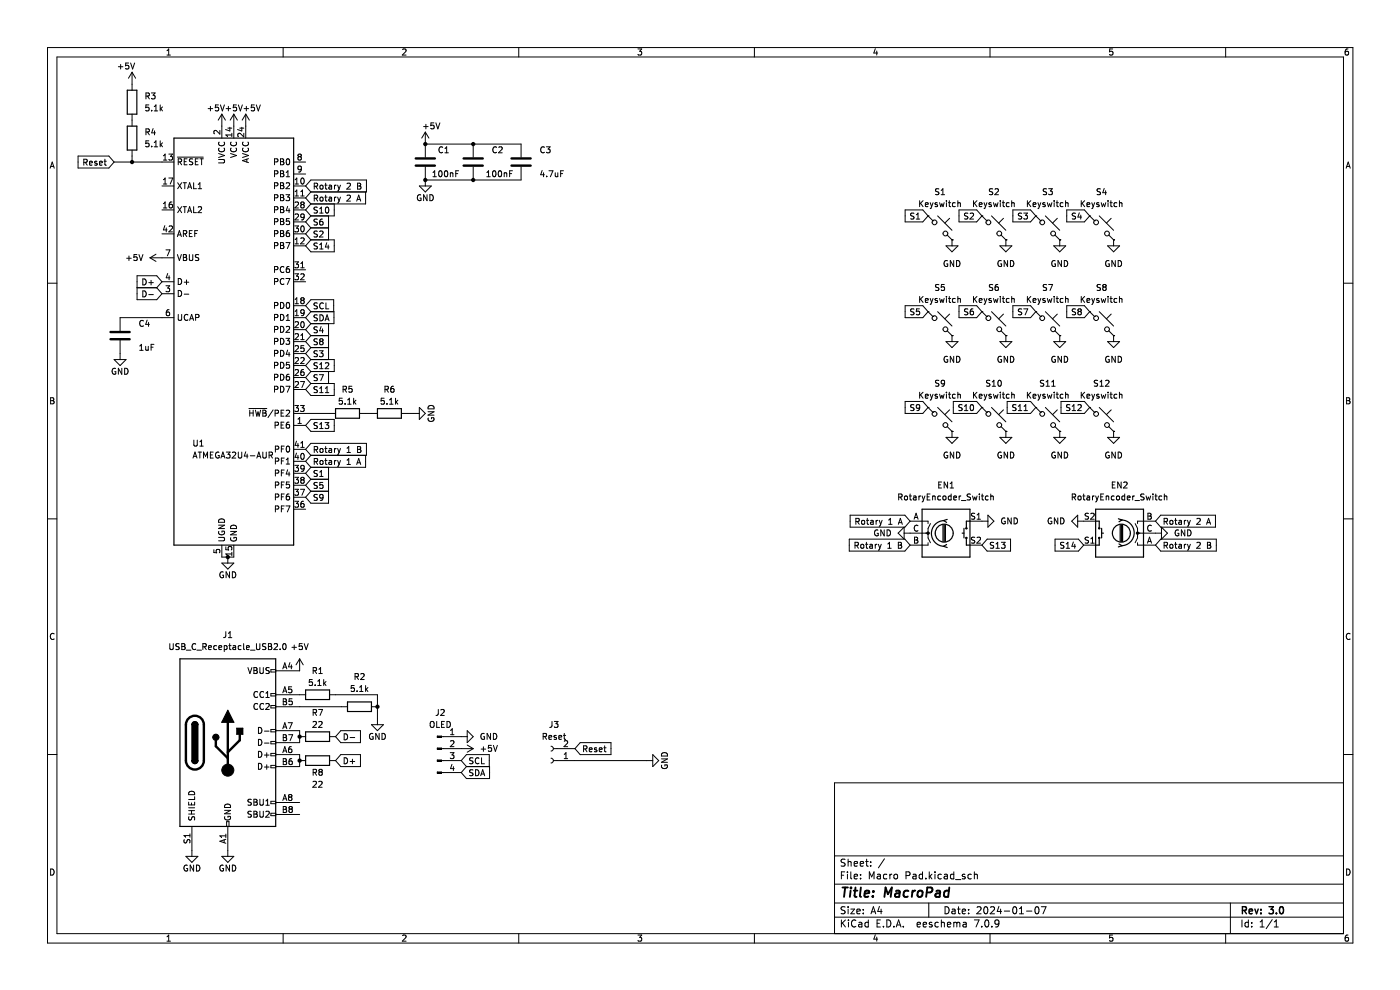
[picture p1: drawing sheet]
<svg xmlns="http://www.w3.org/2000/svg" width="297mm" height="210mm" viewBox="0 0 297 210" stroke-linecap="round" stroke-linejoin="round" font-family="sans-serif">
<g fill="none" stroke="#000" stroke-width=".21">
<path d="M10.1 10.1h276.9v189.9h-276.9zM12.1 12.1h272.9v185.9h-272.9zM25.1 14.2h1M25.6 13.7v.9M27.3 13.4h-.6l-.1 .6 .6-.1 .1 .6-.2 .1-.5-.1M27.7 13.4l.4 1.2 .5-1.2M28 15.3v3.8M28 15.3l-.7 1.3M28 15.3l.8 1.3M32.1 19.7h.8l-.4 .5 .3 .1v.6l-.1 .1-.6-.1M35.4 11.7h.8M35.4 10.8l.4-.4v1.3"/>
<path d="M60.1 10.1v2M85.4 10.5l.5-.1 .2 .4-.8 .9h.8M110.1 10.1v2M135.3 10.4h.8l-.4 .5 .4 .1v.6l-.2 .1-.6-.1M160 10.1v2M185.7 10.3l-.3 .9h.8M186 10.8v.9M210 10.1v2M236 10.4h-.6v.6l.6-.1v.7l-.1 .1-.5-.1M260 10.1v2M286 10.4h-.4l-.2 .3v.7l.2 .3 .4-.1v-.7h-.4l-.2 .2M10.6 35.7l.5-1.3 .4 1.3"/>
<path d="M10.8 35.3h.6M16.6 33.1h6.5l1.1 1.3-1.1 1.2h-6.5zM17.8 34.4h.6v-.5l-.6-.1v1.2M18.1 34.4l.4 .6M19 34.6l.6-.1-.1-.2-.3-.1-.2 .2v.6h.5M20.6 34.3l-.3-.1-.2 .2v.2l.5 .1v.3h-.5M21.1 34.6l.6-.1-.1-.2-.3-.1-.2 .2 .1 .6h.4M22.1 34.2h.5M22.3 33.8v1.1l.3 .1M24.2 34.4h12.7M28 24.2v2.6M28 31.8v2.6"/>
<path d="M31 28l.6-.1v-.4l-.6-.2v1.3M31 20.4l.6-.1v-.5l-.6-.1v1.3M31.3 20.4l.4 .6M31.3 28l.4 .6M31.6 22.3h-.6l-.1 .6 .6-.1 .1 .6-.2 .1-.5-.1M31.6 29.9h-.6l-.1 .6 .6-.1 .1 .6-.2 .1-.5-.1M32.2 23.4v.1M32.2 31v.1M32.5 27.3l-.3 .9h.8M32.7 23.5h.7M32.7 22.6l.4-.3v1.2M32.7 30.2l.4-.3v1.2"/>
<path d="M32.7 31.1h.7M32.8 27.8v.8M34 22.3v1.2M34 29.9v1.2M34.1 23l.4 .5M34.1 30.7l.4 .4M34.4 39.5h2.5M34.5 22.7l-.5 .5M34.5 30.3l-.5 .5M34.7 39h.7M34.7 34h.7M34.7 33l.3-.3v1.3"/>
<path d="M34.7 38.1l.3-.3v1.2M35.8 32.7h.8l-.4 .5 .3 .1v.5l-.1 .2-.6-.2M35.8 37.8h.9l-.6 1.2M37.6 33.3h5.5M37.7 38.8l.8 1.2M37.8 34.3h.6l.1-.5-.7-.1v1.3M38.1 34.3l.4 .7M38.5 38.8l-.8 1.2M38.8 38.8h.8M39.1 34.3h.4M39.2 38.8v1.2M39.7 33.7h-.6v1.3h.6"/>
<path d="M39.9 39.7h.6M40.9 33.7l-.7 .1v.4l.6 .2 .1 .3-.2 .3-.5-.1M41.1 38.8v1.2h.6M41.4 34.3h.5M42 33.7h-.6v1.3h.6M42 39.1l.4-.3v1.2M42.4 33.7h.7M42.8 33.7v1.3M44.2 23h.9M44.6 22.6v.9M46.3 22.3h-.6v.6l.6-.1v.6l-.1 .1-.5-.1M46.4 33.8h1l.2 .3v.3l-.2 .2h-1"/>
<path d="M46.4 32.6l1.2 .4-1.2 .4M46.5 31.4a.56 .56 0 0 0 .5 .8 .56 .56 0 0 0 .5-.8M46.5 30.1a.56 .56 0 0 0 .5 .8 .56 .56 0 0 0 .5-.8M46.6 27.7v.7l-.9-.7-.3 .2 .1 .5M46.8 22.3l.4 1.2 .4-1.2M47.1 24.2l-.8 1.3M47.1 24.2v5.1M47.1 24.2l.7 1.3M48 23h.9M48.3 27.2h.9M48.4 22.6v.9M48.8 27v.8l-.9-.3"/>
<path d="M48.9 32.6l1.3 .4-1.3 .4M49 31.4a.56 .56 0 0 0 .5 .8 .56 .56 0 0 0 .6-.8M49 30.1a.56 .56 0 0 0 .5 .8 .56 .56 0 0 0 .6-.8M49.2 28.6h-1.3l.4 .4M49.2 28.3v.7M49.6 24.2l-.8 1.3M49.6 24.2v5.1M49.6 24.2l.8 1.3M50.1 22.3h-.6v.6l.6-.1v.6l-.1 .1-.5-.1M50.6 22.3l.4 1.2 .4-1.2M50.9 27.2h.8M51.3 27v.8l-.9-.3"/>
<path d="M51.4 32.6l1.3 .4-1.3 .4M51.6 30.1a.56 .56 0 0 0 .5 .8 .56 .56 0 0 0 .5-.8M51.6 31.4a.56 .56 0 0 0 .5 .8 .56 .56 0 0 0 .5-.8M51.7 28.3v.8l-.9-.8-.3 .2 .1 .5M51.8 23h.9M52.1 24.2l-.7 1.3M52.1 24.2v5.1M52.1 24.2l.8 1.3M52.3 22.6v.9M52.4 33.8v.6M52.7 33.7l-1.3 .4 1.3 .4M54 22.3h-.7v.6l.6-.1 .1 .6-.2 .1-.5-.1"/>
<path d="M54.4 22.3l.4 1.2 .4-1.2M58.2 34.3h.6l.1-.5-.7-.1v1.3M58.2 36.9l.6-.1 .1-.5-.7-.1v1.3M58.2 39.4h.6l.1-.5-.7-.1v1.2M59.5 36.2h.4l.3 .3-.3 .3 .3 .1v.3l-.2 .3h-.5zM59.5 33.7h.4l.3 .2-.3 .4 .3 .1v.3l-.2 .3h-.5zM59.5 38.8h.4l.3 .2-.3 .4 .3 .1v.3l-.2 .2h-.5zM59.5 36.8h.4M59.5 39.4h.4M59.5 34.3h.4M60.7 38.9l.5-.1 .2 .3-.7 .9h.7M60.7 37.5h.7"/>
<path d="M60.7 36.6l.4-.4v1.3M60.9 33.7h.1a.68 .68 0 0 1 .5 .6 .68 .68 0 0 1-.5 .7 .84 .84 0 0 1-.1-1.3zM62.3 34.4h2.5M62.3 39.5h2.5M62.3 36.9h2.5M62.6 39h.7M62.6 38.1l.4-.3v1.2M63.4 33.2l-.2-.2 .2-.3h.3l.2 .2-.2 .3M63.4 33.2l-.2 .3 .1 .3 .1 .2 .4-.1 .1-.2v-.2l-.2-.3M63.4 33.2h.3M63.9 37.9l.2-.1a.68 .68 0 0 1 .4 .6 .68 .68 0 0 1-.4 .6l-.3-.4zM63.9 35.8l-.2 .2h-.4v-.7l.4-.1 .2 .3v.7l-.2 .2-.4 .1"/>
<path d="M64.8 39.5l1.1-1.3h11.8v2.5h-11.8M64.8 39.5l1.1 1.2M66.7 39.5h.6v-.5l-.6-.1v1.2M67 39.5l.4 .6M67.9 39.4l.2-.1 .4 .1-.1 .7-.5-.1zM68.9 39.3h.5M69.1 38.9v1l.3 .2M69.8 39.3h.5l.1 .8M70.4 39.6l-.7 .2 .2 .3h.5M71 39.3v.8M71.3 39.3l-.3 .2M71.6 39.3l.3 .8"/>
<path d="M72.2 39.3l-.3 .8M73.6 39l.5-.1 .2 .3-.7 .9h.7M75.9 38.9h.4l.2 .2-.2 .4 .2 .1 .1 .3-.3 .2h-.4zM75.9 39.5h.4M89 39.5h2.5l-1.3 1.2zM89.9 26.9h.9M90.2 30.6h20.3v2.8M90.2 28v5.4M90.2 35.4v4.1M90.2 28l-.7 1.3M90.2 28l.8 1.3M90.3 26.4v.9"/>
<path d="M91.9 37.5h.7M91.9 36.6l.3-.4v1.3M92 26.1h-.6v.6l.6-.1v.6l-.1 .1-.5-.1M92.5 26.1l.4 1.2 .4-1.2M93.2 36.3l.2-.1a.68 .68 0 0 1 .4 .7 .68 .68 0 0 1-.4 .6l-.3-.5zM93.9 31.3a.56 .56 0 0 0-.8 .5 .56 .56 0 0 0 .8 .5M94.4 36.3l.2-.1a.68 .68 0 0 1 .4 .7 .68 .68 0 0 1-.4 .6l-.3-.5zM94.4 32.4h.7M94.4 31.5l.4-.4v1.3M95.5 36.6v.9M95.5 36.8l.5-.1 .1 .8M96.7 36.8h.4"/>
<path d="M97.3 36.2h-.6v1.3M100.4 30.6v2.8M100.4 35.4v2.8M103.3 37.5h.7M103.3 36.6l.3-.4v1.3M104.6 36.3l.2-.1a.68 .68 0 0 1 .4 .7 .68 .68 0 0 1-.4 .6l-.3-.5zM105.3 31.3a.56 .56 0 0 0-.8 .5 .56 .56 0 0 0 .8 .5M105.8 36.3l.2-.1a.68 .68 0 0 1 .4 .7 .68 .68 0 0 1-.4 .6l-.3-.5zM105.8 31.3l.5-.2 .2 .4-.7 .9h.7M107 36.8l.4-.1 .1 .8M107 36.6v.9M108.1 36.8h.4"/>
<path d="M108.7 36.2h-.6v1.3M110.5 35.4v2.8h-20.3M115 36.2l-.3 .9h.8M115.3 36.6v.9M115.5 31.3a.56 .56 0 0 0-.8 .5 .56 .56 0 0 0 .8 .5M115.9 31.1h.8l-.4 .5 .3 .1v.6l-.1 .1-.6-.1M116 37.4v.1M116.5 36.2h.8l-.5 1.3M117.8 36.6v.8h.5M118.3 36.6v.9M118.9 36.8h.5M119.5 36.2h-.6v1.3"/>
<path d="M234.2 40l-.3 .9h.8M285.6 35.7l.4-1.3 .4 1.3M285.7 35.3h.6M26.9 54.8h.9M27.4 54.3v1M29.1 54h-.7v.6l.6-.1 .1 .6-.2 .2-.5-.2M29.5 54l.4 1.3 .4-1.3M30.3 59.2a.64 .64 0 0 1 .7 .6 .64 .64 0 0 1-.7 .6zM31.6 60h.9M31.8 54.7l1.3 .7M31.8 54.7h5.1M32 59.5v.9"/>
<path d="M33.1 53.9l-1.3 .8M34.4 59.8l-1.1-1.3h-4.2v5.1h4.2l1.1-1.3M34.4 59.8l-1.1 1.2M34.4 44.5h2.5M34.4 49.6h2.5M34.4 59.8h2.5M34.7 43.2l.3-.4v1.3M34.7 44.1h.7M35 47.9l-.3 .9h.8M35.2 53h.9l-.6 1.3M35.3 48.3v.9M35.6 58l-.3 .9h.8"/>
<path d="M35.9 48l.5-.1 .2 .4-.8 .9h.8M35.9 58.5v.8M36.5 42.8l-.4 .1-.2 .2v.8l.2 .2 .4-.1v-.6l-.4-.1-.2 .3M37.6 54l.5 1.3 .4-1.3M37.6 50.2l.5-1.3 .4 1.3M37.7 43.8l.8 1.3M37.8 49.8h.6M37.8 59.1a.64 .64 0 0 1 .7 .6 .64 .64 0 0 1-.7 .6zM38.5 43.8l-.8 1.3M38.8 43.8h.8M38.9 54h.4l.3 .2-.3 .4 .3 .1v.3l-.2 .3h-.5zM38.9 49.6l.6-.1 .1-.5-.7-.1v1.3"/>
<path d="M38.9 54.6h.4M39.1 59.9h.9M39.2 43.8v1.3M39.2 49.6l.4 .6M39.6 59.4v.9M39.8 45.1l.4-1.3 .5 1.3M39.8 40l.4-1.2 .5 1.2M39.9 44.7h.6M40.2 54v1l.2 .3 .4-.1 .1-.2v-1M40.2 49.5h.4M40.8 48.9h-.6v1.3h.6M41.1 43.8v1.3h.6"/>
<path d="M41.3 49.5h.4M41.9 48.9h-.6v1.3M42 40h.8M42 44l.5-.2 .3 .4-.8 .9h.8M42.2 54.1h-.7v.4l.5 .2 .2 .3-.3 .3-.5-.1M58.2 42l.6-.1 .1-.5-.7-.1v1.3M58.2 44.5l.6-.1 .1-.4-.7-.2v1.3M58.2 47h.6l.1-.5-.7-.1v1.2M58.2 49.6l.6-.1 .1-.5-.7-.1v1.3M58.2 52.1h.6l.1-.5-.7-.1v1.2M58.2 57.2l.6-.1 .1-.4-.7-.2v1.3M58.2 59.7h.6l.1-.5-.7-.1v1.2"/>
<path d="M59.5 43.8h.4l.3 .3-.3 .3 .3 .2v.3l-.2 .2h-.5zM59.5 46.4h.4l.3 .2-.3 .4 .3 .1v.3l-.2 .2h-.5zM59.5 51.5h.4l.3 .2-.3 .4 .3 .1v.3l-.2 .2h-.5zM59.5 41.3h.4l.3 .2-.3 .4 .3 .1v.3l-.2 .3h-.5zM59.5 48.9h.4l.3 .3-.3 .3 .3 .1v.3l-.2 .3h-.5zM59.5 41.9h.4M59.5 52.1h.4M59.5 44.4h.4M59.5 47h.4M59.5 49.5h.4M60.2 56.7a.56 .56 0 0 0-.8 .5 .56 .56 0 0 0 .8 .5M60.2 59.2a.56 .56 0 0 0-.8 .5 .56 .56 0 0 0 .8 .5"/>
<path d="M60.7 41.3h.7l-.4 .5 .4 .1v.5l-.2 .2-.5-.2M60.7 51.5h.8l-.5 1.2M60.7 59.1h.8l-.5 1.2M61 43.8l-.3 .9h.8M61.3 48.9l-.3 .1-.2 .2-.1 .7 .3 .3 .4-.1-.1-.6-.3-.1-.3 .2M61.3 56.5l-.3 .1-.2 .2-.1 .8 .3 .2 .4-.1-.1-.6-.3-.1-.3 .3M61.3 44.3v.8M61.4 46.4h-.6l-.1 .6 .6-.1 .1 .6-.2 .1-.5-.1M62.3 44.5h2.5M62.3 47.1h2.5M62.3 42h2.5M62.3 52.1h2.5"/>
<path d="M62.3 49.6h2.5M62.3 57.2h2.5M62.3 59.8h2.5M62.5 47.9h.8l-.4 .5 .4 .1v.6l-.2 .1-.6-.1M62.5 55.5h.8l-.4 .5 .4 .1v.6l-.2 .1-.6-.1M62.5 58.1h.8l-.4 .5 .4 .1v.5l-.2 .1-.6-.1M62.6 40.7l.4-.4v1.3M62.6 50.8l.4-.3v1.2M62.6 41.6h.7M62.6 51.7h.7M62.6 43l.5-.2 .2 .4-.8 .9h.8M62.6 45.5l.5-.1 .2 .3-.8 1h.8"/>
<path d="M63.8 50.6l.5-.1 .2 .3-.8 .9h.8M63.8 55.9l.4-.4v1.3M63.8 58.2l.5-.1 .2 .3-.8 .9h.8M63.8 41.6h.7M63.8 40.7l.4-.4v1.3M63.8 56.8h.7M63.9 48l.2-.1a.68 .68 0 0 1 .4 .7 .68 .68 0 0 1-.4 .6l-.3-.5zM64 43.4l-.2 .2 .1 .4 .1 .1h.4l.1-.2v-.3l-.2-.2M64 43.4l-.2-.3 .2-.3h.3l.2 .3-.2 .3M64 43.4h.3M64.5 45.9l-.2 .3-.4-.1v-.6l.4-.1 .2 .2v.7l-.2 .3-.4 .1M64.8 49.6l1.1 1.3"/>
<path d="M64.8 42l1.1 1.3M64.8 44.5l1.1 1.3M64.8 47.1l1.1 1.2M65.9 50.9h5v2.5h-5l-1.1-1.3M65.9 48.3h3.8M65.9 48.3l-1.1 1.3M65.9 40.7l-1.1 1.3M65.9 43.3l-1.1 1.2M65.9 50.9l-1.1 1.2M65.9 45.8l-1.1 1.3M66.7 42.1l.6-.1v-.5l-.6-.1v1.3M67 42.1l.4 .6"/>
<path d="M67.3 49.1h-.6v.4l.5 .2 .1 .3-.2 .3-.5-.1M67.3 44l-.6 .1v.3l.5 .3 .1 .3-.2 .2-.5-.1M67.3 46.5l-.6 .1v.4l.5 .2 .1 .3-.2 .2h-.5M67.3 51.6l-.6 .1v.3l.5 .3 .1 .3-.2 .2h-.5M67.8 49.1l.5-.1 .2 .4-.7 .9h.7M67.8 45.2h.7M67.8 44.3l.4-.4v1.3M67.8 51.9l.4-.4v1.3M67.8 52.8h.7M67.9 41.9l.2-.1 .4 .1-.1 .7-.5-.1zM68.4 46.5h-.3l-.2 .3-.1 .7 .3 .2 .4-.1-.1-.6h-.3l-.3 .2M68.9 41.8h.5"/>
<path d="M69.1 41.4v1.1l.3 .2M69.1 44.1l.2-.2a.68 .68 0 0 1 .5 .7 .68 .68 0 0 1-.5 .6l-.3-.5zM69.3 51.5l-.3 .9h.8M69.6 52v.8M69.7 45.8v5.1M69.8 41.9h.5l.1 .8M70.4 42.1l-.7 .3 .2 .3 .5-.1M70.9 43.3v2.5h-5M71 41.8v.9M71.3 41.8l-.3 .3M71.6 41.8l.3 .9M71.9 42.7l-.3 .4"/>
<path d="M71.9 40.1l-.3 .4M72.2 41.8l-.3 .9M73.6 41.5l.5-.1 .2 .4-.7 .9h.7M75.7 42.7l.4-1.3 .4 1.3M75.8 42.3h.6M77.6 40.7v2.6h-11.7M89.3 41.4a.58 .58 0 0 0-.8 .5 .58 .58 0 0 0 .8 .5v-.4h-.2M90.6 41.3v1.3l-.7-1.3v1.3M91.2 41.3a.64 .64 0 0 1 .7 .6 .64 .64 0 0 1-.7 .7zM192 44.5h3.8l1.1 1.3-1.1 1.3h-3.8zM193.9 45.3h-.7v.4l.6 .2 .1 .3-.2 .3-.5-.1M194.4 46.5h.7"/>
<path d="M194.4 45.6l.3-.4v1.3M195.1 42.6v1.2M195.3 43.1l.5 .7M195.8 42.6l-.7 .7M196.3 43.4l.6-.1v-.2l-.4-.1-.2 .2 .1 .6h.5M196.9 45.8h.1M196.9 45.8l1 1M197.3 43l.3 .8M197.6 43.8l-.3 .5M197.9 46.8h.1M197.9 43l-.3 .8M198.8 43.1l-.3-.1-.1 .2v.2l.4 .1v.3h-.4"/>
<path d="M198.9 45.8l3.1 3M199.2 40.1l-.7 .1v.3l.6 .3 .1 .3-.3 .2-.4-.1M199.3 43l.3 .8 .2-.6 .3 .6 .2-.8M199.7 41.3h.7M199.7 40.4l.3-.4v1.3M200.7 52.1h2.5l-1.2 1.3zM200.8 42.6v.1M200.8 43v.8M200.9 49.9l1.1 1M201 55.3a.58 .58 0 0 0-.7 .6 .58 .58 0 0 0 .8 .5v-.4h-.3M201.2 43h.5M201.4 42.6v1.1l.3 .1"/>
<path d="M201.5 46.3l-1.1 1M202 50.9h.1M202 50.9v1.2M202.3 55.3v1.2l-.7-1.2v1.2M202.7 43.1l-.4-.1-.2 .2 .1 .6h.5M202.9 55.3a.64 .64 0 0 1 .8 .6 .64 .64 0 0 1-.8 .6zM203.2 43.1h.5v.7M203.2 42.6v1.2M203.4 44.5h3.8l1.1 1.3-1.1 1.3h-3.8zM205.3 45.3h-.6v.4l.5 .2 .1 .3-.2 .3-.5-.1M205.8 45.3l.5-.1 .2 .4-.7 .9h.7M206.5 42.6v1.2"/>
<path d="M206.7 43.1l.5 .7M207.2 42.6l-.7 .7M207.7 43.4l.6-.1v-.2l-.4-.1-.2 .2 .1 .6h.5M208.3 45.8h.1M208.3 45.8l1 1M208.8 43l.3 .8M209.1 43.8l-.3 .5M209.3 46.8h.1M209.4 43l-.3 .8M210.3 43.1l-.3-.1-.2 .2v.2l.5 .1v.3h-.5M210.3 45.8l3.1 3M210.6 40.1l-.7 .1v.3l.6 .3 .1 .3-.2 .2-.5-.1"/>
<path d="M210.8 43l.2 .8 .2-.6 .3 .6 .2-.8M211.1 40.2l.5-.2 .2 .4-.8 .9h.8M212.1 52.1h2.6l-1.3 1.3zM212.2 42.6v.1M212.2 43v.8M212.4 49.9l1 1M212.4 55.3a.58 .58 0 0 0-.7 .6 .58 .58 0 0 0 .8 .5v-.4h-.3M212.6 43h.5M212.8 42.6v1.1l.3 .1M212.9 46.3l-1 1M213.4 50.9h.1M213.4 50.9v1.2"/>
<path d="M213.7 55.3v1.2l-.7-1.2v1.2M214.1 43.1l-.4-.1-.2 .2 .1 .6h.5M214.4 55.3a.64 .64 0 0 1 .7 .6 .64 .64 0 0 1-.7 .6zM214.6 43.1h.5l.1 .7M214.6 42.6v1.2M214.9 44.5h3.7l1.1 1.3-1.1 1.3h-3.7zM216.8 45.3h-.7v.4l.5 .2 .2 .3-.3 .3-.5-.1M217.2 45.2h.8l-.5 .5 .4 .1v.5l-.2 .2-.5-.2M218 42.6v1.2M218.1 43.1l.6 .7M218.7 42.6l-.7 .7M219.2 43.4l.6-.1-.1-.2-.4-.1-.1 .2v.6h.5"/>
<path d="M219.7 45.8h.1M219.7 45.8l1.1 1M220.2 43l.3 .8M220.5 43.8l-.3 .5M220.8 46.8h.1M220.8 43l-.3 .8M221.7 43.1l-.3-.1-.2 .2 .1 .2 .4 .1v.3h-.5M221.8 45.8l3 3M222 40.1l-.6 .1v.3l.5 .3 .1 .3-.2 .2-.5-.1M222.2 43l.2 .8 .3-.6 .2 .6 .3-.8M222.5 40h.7l-.4 .5 .4 .1v.6l-.2 .1-.5-.1M223.5 52.1h2.6l-1.3 1.3z"/>
<path d="M223.6 42.6v.1M223.6 43v.8M223.8 49.9l1 1M223.8 55.3a.58 .58 0 0 0-.7 .6 .58 .58 0 0 0 .8 .5v-.4h-.2M224.1 43h.4M224.2 42.6v1.1l.3 .1M224.3 46.3l-1 1M224.8 50.9h.1M224.8 50.9v1.2M225.2 55.3v1.2l-.7-1.2v1.2M225.5 43.1l-.4-.1-.2 .2 .1 .6h.5M225.8 55.3a.64 .64 0 0 1 .7 .6 .64 .64 0 0 1-.7 .6z"/>
<path d="M226.1 43.1h.4l.1 .7M226.1 42.6v1.2M226.3 44.5h3.8l1.1 1.3-1.1 1.3h-3.8zM228.2 45.3h-.7v.4l.6 .2 .1 .3-.3 .3-.4-.1M229 45.1l-.3 .9h.8M229.3 45.6v.9M229.4 42.6v1.2M229.6 43.1l.5 .7M230.1 42.6l-.7 .7M230.6 43.4l.6-.1-.1-.2-.3-.1-.2 .2v.6h.5M231.2 45.8h.1M231.2 45.8l1 1"/>
<path d="M231.6 43l.3 .8M231.9 43.8l-.3 .5M232.2 46.8h.1M232.2 43l-.3 .8M233.1 43.1l-.3-.1-.2 .2 .1 .2 .4 .1v.3h-.5M233.2 45.8l3 3M233.5 40.1l-.7 .1v.3l.5 .3 .2 .3-.3 .2-.5-.1M233.6 43l.3 .8 .2-.6 .2 .6 .3-.8M234.5 40.5v.8M235 52.1h2.5l-1.3 1.3zM235.1 42.6v.1M235.1 43v.8"/>
<path d="M235.2 49.9l1 1M235.3 55.3a.58 .58 0 0 0-.8 .6 .58 .58 0 0 0 .8 .5v-.4h-.2M235.5 43h.5M235.7 42.6v1.1l.3 .1M235.7 46.3l-1 1M236.2 50.9h.1M236.2 50.9v1.2M236.6 55.3v1.2l-.7-1.2v1.2M236.9 43.1l-.3-.1-.3 .2 .2 .6h.4M237.2 55.3a.64 .64 0 0 1 .7 .6 .64 .64 0 0 1-.7 .6zM237.5 43.1h.5v.7M237.5 42.6v1.2"/>
<path d="M10.1 60.1h2M24.2 76.3h2.5l-1.2 1.2zM24.5 78.2a.58 .58 0 0 0-.7 .6 .58 .58 0 0 0 .8 .5v-.5h-.3M25.5 72.2v4.1M25.8 78.1v1.3l-.7-1.3v1.3M26.4 78.1a.64 .64 0 0 1 .8 .7 .64 .64 0 0 1-.8 .6zM29.1 61h4.2M29.6 74.3h.8M29.6 73.4l.4-.4v1.3M30.3 61.7a.64 .64 0 0 1 .7 .6 .64 .64 0 0 1-.7 .7zM30.4 68.1a.56 .56 0 0 0-.8 .5 .56 .56 0 0 0 .8 .5M30.9 73.5l.1 .8 .5-.1"/>
<path d="M31.2 67.9l-.3 .9h.8M31.5 73.5v.8M31.5 68.4v.8M31.6 62.5h.9M32.1 73.6h.4M32.7 73h-.6v1.3M33.3 61l1.1 1.3M34.4 62.3h2.5M35.2 60.6h.8l-.4 .5 .3 .1v.6l-.1 .1-.6-.1M35.9 65.7l-.4 .1-.2 .2v.7l.2 .3 .4-.2v-.6h-.4l-.2 .2M36.9 67.4h-11.4v2.8M37.8 61.6a.64 .64 0 0 1 .7 .6 .64 .64 0 0 1-.7 .7z"/>
<path d="M37.8 66.7v1l.3 .3 .3-.1 .1-.2v-1M39.1 62.4h.9M39.9 66.8a.56 .56 0 0 0-.8 .5 .56 .56 0 0 0 .8 .5M40.2 68l.5-1.3 .4 1.3M40.4 67.6h.6M41.5 67.4l.6-.1 .1-.5-.7-.1v1.3M58.2 75l.6-.1 .1-.5-.7-.1v1.3M58.2 64.8h.6l.1-.5-.7-.1v1.2M58.2 72.4h.6l.1-.5-.7-.1v1.2M58.2 67.4l.6-.1 .1-.5-.7-.1v1.3M58.2 69.9l.6-.1 .1-.4-.7-.2v1.3M58.2 77.5h.6l.1-.5-.7-.1v1.2"/>
<path d="M59.5 64.2a.64 .64 0 0 1 .7 .6 .64 .64 0 0 1-.7 .6zM59.5 76.9a.64 .64 0 0 1 .7 .6 .64 .64 0 0 1-.7 .6zM59.5 69.2a.64 .64 0 0 1 .7 .7 .64 .64 0 0 1-.7 .6zM59.5 66.7a.64 .64 0 0 1 .7 .6 .64 .64 0 0 1-.7 .7zM59.5 71.8a.64 .64 0 0 1 .7 .6 .64 .64 0 0 1-.7 .6zM59.5 74.3a.64 .64 0 0 1 .7 .6 .64 .64 0 0 1-.7 .7zM59.5 79.4a.64 .64 0 0 1 .7 .6 .64 .64 0 0 1-.7 .7zM60.7 71.8h.7l-.4 .5 .4 .1v.5l-.2 .1-.5-.1M60.7 69.4l.5-.2 .2 .4-.7 .9h.7M60.7 68h.7M60.7 67.1l.4-.4v1.3M60.8 64.3l.2-.1a.68 .68 0 0 1 .5 .6 .68 .68 0 0 1-.5 .6l-.3-.5z"/>
<path d="M61 74.3l-.3 .9h.8M61.3 79.4l-.3 .1-.2 .2-.1 .7 .3 .3 .4-.2-.1-.6h-.3l-.3 .2M61.3 74.7v.9M61.4 76.9h-.6l-.1 .6 .6-.1 .1 .6-.2 .1-.5-.1M62.3 67.4h2.5M62.3 64.8h2.5M62.3 69.9h2.5M62.3 72.5h2.5M62.3 77.5h2.5M62.3 75h2.5M62.6 76l.5-.1 .2 .3-.8 .9h.8M62.6 68.4l.5-.2 .2 .4-.8 .9h.8"/>
<path d="M62.6 73.4l.5-.1 .2 .4-.8 .9h.8M62.6 78.5l.5-.1 .2 .4-.8 .9h.8M62.6 63.5l.4-.3v1.2M62.6 66.1l.4-.4v1.3M62.6 64.4h.7M62.6 67h.7M62.6 70.9l.5-.1 .2 .3-.8 .9h.8M63.8 76l.5-.1 .2 .3-.8 .9h.8M63.8 71.1l.4-.3v1.2M63.8 72h.7M63.9 68.4l.2-.2a.68 .68 0 0 1 .4 .7 .68 .68 0 0 1-.4 .6l-.3-.5zM64 63.7l-.2 .2 .1 .4 .1 .1h.4l.1-.2v-.3l-.2-.2"/>
<path d="M64 63.7l-.2-.2 .2-.3h.3l.2 .2-.2 .3M64 63.7h.3M64.4 78.4l-.4 .1-.1 .2-.1 .7 .2 .3 .5-.2-.1-.6h-.4l-.2 .2M64.5 73.3h-.6l-.1 .6h.6l.1 .6-.2 .1-.5-.1M64.5 66.2l-.2 .3-.4-.1v-.6l.4-.1 .2 .2v.8l-.2 .2-.4 .1M64.8 64.8l1.1 1.3M64.8 64.8l1.1-1.2h4.9v2.5M64.8 72.5l1.1 1.2M64.8 75l1.1 1.3M64.8 69.9l1.1 1.3M64.8 67.4l1.1 1.3M64.8 77.5l1.1 1.3"/>
<path d="M65.9 76.3h5v2.5h-5M65.9 78.8l-1.1 1.3M65.9 66.1h4.9v2.6h-4.9M65.9 73.7h3.8M65.9 71.2h3.8M65.9 71.2l-1.1 1.3M65.9 73.7l-1.1 1.3M65.9 68.7l-1.1 1.2M65.9 66.1l-1.1 1.3M65.9 76.3l-1.1 1.2M67.3 71.9l-.6 .1v.3l.5 .3 .1 .3-.2 .2h-.5M67.3 64.3l-.6 .1v.3l.5 .3 .1 .3-.2 .2h-.5"/>
<path d="M67.3 66.8l-.6 .1v.4l.5 .2 .1 .3-.2 .3-.5-.1M67.3 69.4h-.6v.4l.5 .2 .1 .4-.2 .2-.5-.1M67.3 74.5h-.6v.4l.5 .2 .1 .3-.2 .3-.5-.1M67.3 77l-.6 .1v.3l.5 .3 .1 .3-.2 .2h-.5M67.3 79.5l-.6 .1v.4l.5 .2 .1 .3-.2 .3-.5-.1M67.8 74.4h.7l-.4 .5 .4 .1v.6l-.2 .1-.5-.1M67.8 79.5h.8l-.5 1.3M67.8 77.3l.4-.4v1.3M67.8 78.2h.7M67.9 66.8a.64 .64 0 0 1 .7 .6 .64 .64 0 0 1-.7 .7zM68.1 72.4l-.3-.2 .3-.3h.2l.2 .2-.2 .3M68.1 72.4l-.3 .2 .1 .4 .2 .1h.3l.1-.2v-.3l-.2-.2"/>
<path d="M68.1 72.4h.2M68.1 69.3l-.3 .9h.8M68.4 69.7v.9M68.6 64.4a.56 .56 0 0 0-.8 .5 .56 .56 0 0 0 .8 .5M69 68.1l.4-1.3 .4 1.3M69 77.1l.5-.2 .2 .4-.7 .9h.7M69.1 67.7h.6M69.1 64.2v1.3h.6M69.7 68.7v7.6M69.7 78.8v2.6M192 64.8h3.8l1.1 1.3-1.1 1.3h-3.8zM193.9 65.6h-.7v.4l.6 .2 .1 .3-.2 .3-.5-.1"/>
<path d="M195 65.5h-.6v.6h.6v.6l-.1 .1-.5-.1M195.1 62.9v1.3M195.3 63.4l.5 .8M195.8 62.9l-.7 .7M196.3 63.7l.6-.1v-.2l-.4-.1-.2 .2 .1 .6h.5M196.9 66.1h.1M196.9 66.1l1 1M197.3 63.3l.3 .9M197.6 64.2l-.3 .4M197.9 67.1h.1M197.9 63.3l-.3 .9M198.8 63.4l-.3-.1-.1 .2v.2l.4 .1v.3h-.4"/>
<path d="M198.9 66.1l3.1 3.1M199.2 60.4l-.7 .1v.3l.6 .3 .1 .3-.3 .2h-.4M199.3 63.3l.3 .9 .2-.7 .3 .7 .2-.9M200.3 60.3h-.6v.7l.6-.1v.6l-.2 .1-.4-.1M200.7 72.5h2.5l-1.2 1.2zM200.8 62.9v.1M200.8 63.3v.9M200.9 70.2l1.1 1M201 75.6a.58 .58 0 0 0-.7 .6 .58 .58 0 0 0 .8 .5v-.4h-.3M201.2 63.3h.5M201.4 62.9v1.1l.3 .2M201.5 66.6l-1.1 1"/>
<path d="M202 71.2h.1M202 71.2v1.3M202.3 75.6v1.3l-.7-1.3v1.3M202.7 63.4l-.4-.1-.2 .2 .1 .6h.5M202.9 75.6a.64 .64 0 0 1 .8 .6 .64 .64 0 0 1-.8 .7zM203.2 62.9v1.3M203.2 63.4h.5v.8M203.4 64.8h3.8l1.1 1.3-1.1 1.3h-3.8zM205.3 65.6h-.6v.4l.5 .2 .1 .3-.2 .3-.5-.1M206.4 65.5l-.3 .1-.2 .2-.1 .7 .3 .3 .4-.1-.1-.6-.3-.1-.3 .2M206.5 62.9v1.3M206.7 63.4l.5 .8"/>
<path d="M207.2 62.9l-.7 .7M207.7 63.7l.6-.1v-.2l-.4-.1-.2 .2 .1 .6h.5M208.3 66.1h.1M208.3 66.1l1 1M208.8 63.3l.3 .9M209.1 64.2l-.3 .4M209.3 67.1h.1M209.4 63.3l-.3 .9M210.3 63.4l-.3-.1-.2 .2v.2l.5 .1v.3h-.5M210.3 66.1l3.1 3.1M210.6 60.4l-.7 .1v.3l.6 .3 .1 .3-.2 .2h-.5M210.8 63.3l.2 .9 .2-.7 .3 .7 .2-.9"/>
<path d="M211.7 60.3l-.4 .1-.2 .2v.8l.2 .2 .5-.1-.1-.6-.4-.1-.2 .3M212.1 72.5h2.6l-1.3 1.2zM212.2 62.9v.1M212.2 63.3v.9M212.4 70.2l1 1M212.4 75.6a.58 .58 0 0 0-.7 .6 .58 .58 0 0 0 .8 .5v-.4h-.3M212.6 63.3h.5M212.8 62.9v1.1l.3 .2M212.9 66.6l-1 1M213.4 71.2h.1M213.4 71.2v1.3M213.7 75.6v1.3l-.7-1.3v1.3"/>
<path d="M214.1 63.4l-.4-.1-.2 .2 .1 .6h.5M214.4 75.6a.64 .64 0 0 1 .7 .6 .64 .64 0 0 1-.7 .7zM214.6 62.9v1.3M214.6 63.4h.5l.1 .8M214.9 64.8h3.7l1.1 1.3-1.1 1.3h-3.7zM216.8 65.6h-.7v.4l.5 .2 .2 .3-.3 .3-.5-.1M217.2 65.5h.8l-.5 1.3M218 62.9v1.3M218.1 63.4l.6 .8M218.7 62.9l-.7 .7M219.2 63.7l.6-.1-.1-.2-.4-.1-.1 .2v.6h.5M219.7 66.1h.1"/>
<path d="M219.7 66.1l1.1 1M220.2 63.3l.3 .9M220.5 64.2l-.3 .4M220.8 67.1h.1M220.8 63.3l-.3 .9M221.7 63.4l-.3-.1-.2 .2 .1 .2 .4 .1v.3h-.5M221.8 66.1l3 3.1M222 60.4l-.6 .1v.3l.5 .3 .1 .3-.2 .2h-.5M222.2 63.3l.2 .9 .3-.7 .2 .7 .3-.9M222.5 60.3h.8l-.5 1.3M223.5 72.5h2.6l-1.3 1.2zM223.6 62.9v.1"/>
<path d="M223.6 63.3v.9M223.8 70.2l1 1M223.8 75.6a.58 .58 0 0 0-.7 .6 .58 .58 0 0 0 .8 .5v-.4h-.2M224.1 63.3h.4M224.2 62.9v1.1l.3 .2M224.3 66.6l-1 1M224.8 71.2h.1M224.8 71.2v1.3M225.2 75.6v1.3l-.7-1.3v1.3M225.5 63.4l-.4-.1-.2 .2 .1 .6h.5M225.8 75.6a.64 .64 0 0 1 .7 .6 .64 .64 0 0 1-.7 .7zM226.1 62.9v1.3"/>
<path d="M226.1 63.4h.4l.1 .8M226.3 64.8h3.8l1.1 1.3-1.1 1.3h-3.8zM228.2 65.6h-.7v.4l.6 .2 .1 .3-.3 .3-.4-.1M228.9 66.1l-.2-.3 .2-.3h.2l.3 .3-.3 .3M228.9 66.1l-.2 .2v.4l.2 .1 .4-.1 .1-.2v-.2l-.3-.2M228.9 66.1h.2M229.4 62.9v1.3M229.6 63.4l.5 .8M230.1 62.9l-.7 .7M230.6 63.7l.6-.1-.1-.2-.3-.1-.2 .2v.6h.5M231.2 66.1h.1M231.2 66.1l1 1"/>
<path d="M231.6 63.3l.3 .9M231.9 64.2l-.3 .4M232.2 67.1h.1M232.2 63.3l-.3 .9M233.1 63.4l-.3-.1-.2 .2 .1 .2 .4 .1v.3h-.5M233.2 66.1l3 3.1M233.5 60.4l-.7 .1v.3l.5 .3 .2 .3-.3 .2h-.5M233.6 63.3l.3 .9 .2-.7 .2 .7 .3-.9M234.2 60.9l-.3 .2 .1 .4 .2 .1h.3l.2-.2v-.3l-.3-.2M234.2 60.9l-.3-.3 .3-.3h.2l.3 .3-.3 .3M234.2 60.9h.2M235 72.5h2.5l-1.3 1.2z"/>
<path d="M235.1 62.9v.1M235.1 63.3v.9M235.2 70.2l1 1M235.3 75.6a.58 .58 0 0 0-.8 .6 .58 .58 0 0 0 .8 .5v-.4h-.2M235.5 63.3h.5M235.7 62.9v1.1l.3 .2M235.7 66.6l-1 1M236.2 71.2h.1M236.2 71.2v1.3M236.6 75.6v1.3l-.7-1.3v1.3M236.9 63.4l-.3-.1-.3 .2 .2 .6h.4M237.2 75.6a.64 .64 0 0 1 .7 .6 .64 .64 0 0 1-.7 .7z"/>
<path d="M237.5 62.9v1.3M237.5 63.4h.5v.8M285 60.1h2M10.7 84.4h.5l.2 .2-.2 .4 .2 .1 .1 .3-.3 .3h-.5zM10.7 85h.5M40.9 97.2l.5-1.3 .4 1.3M41.1 96.8h.6M41.1 93.4v1l.3 .2h.3l.1-.2v-1M42 95.9h.8M42.4 93.7l.4-.3v1.2M42.4 94.6h.7M42.4 95.9v1.3"/>
<path d="M43.2 97.2v-1.3l.4 .9 .4-.9v1.3M44.6 96.5h.5M45.2 95.9h-.6v1.3h.6M46.4 96a.58 .58 0 0 0-.7 .5 .58 .58 0 0 0 .8 .5v-.4h-.2M46.9 97.2l.4-1.3 .4 1.3M47 96.8h.6M48 95.9h.8l-.4 .5 .3 .1v.5l-.1 .2-.6-.2M49.3 96l.5-.1 .2 .4-.8 .9h.8M50.6 95.9v1l.2 .3 .4-.1 .1-.2v-1M52.1 95.8l-.3 .9h.8M52.4 96.3v.9M52.8 86.7h3.8"/>
<path d="M53 87v1.3M53 87.6h.7M53.1 96.7h1M53.7 87v1.3M54.2 87l.3 1.3 .2-.9 .3 .9 .3-1.3M54.5 97.2l.4-1.3 .4 1.3M54.6 96.8h.6M55.8 95.9v1l.2 .3 .4-.1 .1-.2v-1M55.8 87h.4l.2 .3-.2 .3 .2 .1 .1 .3-.3 .3h-.4zM55.8 87.6h.4M57.1 96.6l.6-.1 .1-.5-.7-.1v1.3M57.4 96.6l.4 .6"/>
<path d="M57.9 86.9l-1 1.7M58.2 80.1l.6-.1 .1-.5-.7-.1v1.3M58.2 82.6l.6-.1 .1-.4-.7-.2v1.3M58.4 90.2h.6v-.5l-.6-.2v1.3M58.4 87.7l.6-.1v-.5l-.6-.1v1.3M58.4 95.3l.6-.1 .1-.5-.7-.1v1.3M58.4 97.8h.6l.1-.5-.7-.1v1.2M59.5 81.9a.64 .64 0 0 1 .7 .7 .64 .64 0 0 1-.7 .6zM59.6 90.2h.5M59.6 87.6h.5M59.7 97.8h.4M59.7 95.2h.4"/>
<path d="M60.2 89.5h-.6v1.3h.6M60.2 87h-.6v1.3h.6M60.3 94.6h-.6v1.3M60.3 97.2h-.6v1.2M60.3 99.7h-.6v1.3M60.7 81.9h.8l-.5 1.3M60.7 87.1l.5-.1 .2 .4-.7 .9h.7M60.7 97.5l.4-.3v1.2M60.7 98.4h.7M60.8 94.7l.2-.1a.68 .68 0 0 1 .5 .7 .68 .68 0 0 1-.5 .6l-.3-.5zM61 99.6l-.3 1h.8M61.3 89.5l-.3 .1-.2 .3-.1 .7 .3 .2 .4-.1-.1-.6-.3-.1-.3 .3"/>
<path d="M62.3 87.7h8.9M62.3 95.3h2.5M62.3 90.2h2.5M62.3 80.1h2.5M62.3 82.6h2.5M62.3 97.9h2.5M62.5 86h.8l-.4 .5 .4 .1v.6l-.2 .1-.6-.1M62.5 98.7h.8l-.4 .5 .4 .1v.6l-.2 .1-.6-.1M62.6 81.1l.5-.2 .2 .4-.8 .9h.8M62.9 96.1l-.3 .9h.8M62.9 93.6l-.3 .9h.8M63.2 94.1v.8"/>
<path d="M63.2 96.6v.8M63.2 88.9l.4-.3v1.2M63.2 89.8h.7M63.7 86h.8l-.4 .5 .4 .1v.6l-.2 .1-.6-.1M63.7 80.9h.9l-.6 1.3M63.8 94l.4-.4v1.3M63.8 94.9h.7M63.9 96.3l.2-.1a.68 .68 0 0 1 .4 .6 .68 .68 0 0 1-.4 .6l-.3-.4zM64.5 99.3l-.2 .2-.4-.1v-.6l.4-.1 .2 .3v.7l-.2 .2-.4 .1M64.8 95.3l1.1-1.3h11.8v2.6h-11.8M64.8 95.3l1.1 1.3M64.8 80.1l1.1 1.3"/>
<path d="M64.8 97.9l1.1 1.2M65.9 81.4h5v2.5h-5l-1.1-1.3M65.9 89h5v2.5h-5l-1.1-1.3zM65.9 81.4l-1.1 1.2M65.9 96.6l-1.1 1.3M65.9 99.1l-1.1 1.3M66.7 95.4l.6-.1v-.5l-.6-.1v1.3M66.7 97.9h.6v-.5l-.6-.1v1.2M67 95.4l.4 .6M67 97.9l.4 .6M67.3 82.1h-.6v.4l.5 .2 .1 .3-.2 .3-.5-.1M67.3 89.7l-.6 .1v.3l.5 .3 .1 .3-.2 .2-.5-.1"/>
<path d="M67.3 99.9h-.6v.4l.5 .2 .1 .3-.2 .3-.5-.1M67.8 82.4l.4-.4v1.3M67.8 90l.4-.4v1.3M67.8 90.9h.7M67.8 83.3h.7M67.9 95.3l.2-.2 .4 .2-.1 .6h-.5zM67.9 97.8l.2-.1 .4 .1-.1 .7-.5-.1zM68.9 95.1h.5M68.9 97.7h.5M69 89.6h.7l-.4 .5 .4 .1v.6l-.2 .1-.5-.1M69 83.3h.7M69 82.4l.4-.4v1.3"/>
<path d="M69.1 94.7v1.1l.3 .2M69.1 97.3v1l.3 .2M69.7 99.1v7.6h-3.8l-1.1-1.2M69.8 95.2h.5l.1 .8M69.8 97.7h.5l.1 .8M70.4 95.4l-.7 .3 .2 .3 .5-.1M70.4 98l-.7 .2 .2 .3h.5M71 95.1v.9M71 97.7v.8M71.3 95.1l-.3 .3M71.3 97.7l-.3 .2M71.6 95.1l.3 .9"/>
<path d="M71.6 97.7l.3 .8M71.9 96l-.3 .4M71.9 98.5l-.3 .4M72.2 95.1l-.3 .9M72.2 97.7l-.3 .8M72.6 84.5h-.6l-.1 .6 .6-.1 .1 .6-.2 .1-.5-.1M72.8 82.6l.6-.1 .1-.4-.7-.2v1.3M73.1 82.6l.4 .6M73.2 85.6v.1M73.6 96h.7M73.6 95.1l.4-.4v1.3M73.6 97.6l.4-.3v1.2"/>
<path d="M73.6 98.5h.7M73.8 85.7h.7M73.8 84.8l.3-.3v1.2M74.7 81.9h-.6l-.1 .6h.6l.1 .6-.2 .1-.5-.1M75 84.5v1.2M75.1 85.3l.4 .4M75.5 84.9l-.5 .5M75.7 98.5l.4-1.2 .4 1.2M75.8 98.2h.6M75.9 94.7h.4l.2 .3-.2 .3 .2 .1 .1 .3-.3 .3h-.4zM75.9 95.3h.4M76.3 87.7h3.8"/>
<path d="M77.6 96.6v2.5h-11.7M81.5 84.5h-.6l-.1 .6 .6-.1 .1 .6-.2 .1-.5-.1M81.7 82.6l.6-.1v-.4l-.6-.2v1.3M82 82.6l.4 .6M82.1 85.6v.1M82.6 85.7h.8M82.6 84.8l.4-.3v1.2M83.5 81.9l-.4 .1-.2 .2v.8l.2 .2 .4-.1v-.6l-.4-.1-.2 .3M83.9 84.5v1.2M84 85.3l.4 .4M84.4 84.9l-.5 .5M85.1 87.7h3.9"/>
<path d="M89 86.4l1.2 1.3-1.2 1.3zM90.8 87.3h1.3l-1.3 .8h1.3M90.9 88.7a.58 .58 0 0 0 .6 .7 .58 .58 0 0 0 .5-.8h-.5v.2M90.9 86.2a.68 .68 0 0 1 .8-.2 .68 .68 0 0 1 .4 .7h-1.3zM192 85.2h3.8l1.1 1.2-1.1 1.3h-3.8zM193.9 85.9l-.7 .1v.3l.6 .3 .1 .3-.2 .2-.5-.1M195.1 83.2v1.3M195.1 86.4l-.2 .2h-.4l-.1-.6 .5-.2 .2 .3-.1 .7-.1 .2-.4 .1M195.3 83.7l.5 .8M195.8 83.2l-.7 .7M196.3 84l.6-.1v-.2l-.4-.1-.2 .2 .1 .6h.5M196.9 86.4h.1"/>
<path d="M196.9 86.4l1 1M197.3 83.6l.3 .9M197.6 84.5l-.3 .4M197.9 87.4h.1M197.9 83.6l-.3 .9M198.8 83.7l-.3-.1-.1 .2v.2l.4 .1v.3h-.4M198.9 86.4l3.1 3.1M199.2 80.7l-.7 .1v.3l.6 .3 .1 .3-.3 .2h-.4M199.3 83.6l.3 .9 .2-.6 .3 .6 .2-.9M200.4 81.2l-.3 .2h-.3l-.1-.6 .4-.1 .3 .2-.1 .7-.2 .3h-.3M200.7 92.8h2.5l-1.2 1.2zM200.8 83.2v.1"/>
<path d="M200.8 83.6v.9M200.9 90.5l1.1 1M201 96a.58 .58 0 0 0-.7 .5 .58 .58 0 0 0 .8 .5v-.4h-.3M201.2 83.6h.5M201.4 83.2v1.1l.3 .2M201.5 86.9l-1.1 1.1M202 91.5h.1M202 91.5v1.3M202.2 85.2h5l1.1 1.2-1.1 1.3h-5zM202.3 95.9v1.3l-.7-1.3v1.3M202.7 83.7l-.4-.1-.2 .3 .1 .5h.5M202.9 95.9a.64 .64 0 0 1 .8 .6 .64 .64 0 0 1-.8 .7z"/>
<path d="M203.2 83.2v1.3M203.2 83.7h.5v.8M204.1 85.9l-.6 .1v.3l.5 .3 .1 .3-.2 .2-.5-.1M204.6 86.2l.4-.4v1.3M204.6 87.1h.7M205.9 86l.2-.2a.68 .68 0 0 1 .5 .7 .68 .68 0 0 1-.5 .6l-.3-.5zM206.5 83.2v1.3M206.7 83.7l.5 .8M207.2 83.2l-.7 .7M207.7 84l.6-.1v-.2l-.4-.1-.2 .2 .1 .6h.5M208.3 86.4h.1M208.3 86.4l1 1"/>
<path d="M208.8 83.6l.3 .9M209.1 84.5l-.3 .4M209.3 87.4h.1M209.4 83.6l-.3 .9M210 80.7l-.7 .1v.3l.6 .3 .1 .3-.2 .2h-.5M210.3 83.7l-.3-.1-.2 .2v.2l.5 .1v.3h-.5M210.3 86.4l3.1 3.1M210.5 81.9h.7M210.5 81l.3-.3v1.2M210.8 83.6l.2 .9 .2-.6 .3 .6 .2-.9M211.9 80.7h.1a.68 .68 0 0 1 .4 .6 .68 .68 0 0 1-.4 .6 .84 .84 0 0 1-.1-1.2zM212.1 92.8h2.6l-1.3 1.2z"/>
<path d="M212.2 83.2v.1M212.2 83.6v.9M212.4 90.5l1 1M212.4 96a.58 .58 0 0 0-.7 .5 .58 .58 0 0 0 .8 .5v-.4h-.3M212.6 83.6h.5M212.8 83.2v1.1l.3 .2M212.9 86.9l-1 1.1M213.4 91.5h.1M213.4 91.5v1.3M213.7 85.2h4.9l1.1 1.2-1.1 1.3h-4.9zM213.7 95.9v1.3l-.7-1.3v1.3M214.1 83.7l-.4-.1-.2 .3 .1 .5h.5"/>
<path d="M214.4 95.9a.64 .64 0 0 1 .7 .6 .64 .64 0 0 1-.7 .7zM214.6 83.2v1.3M214.6 83.7h.5l.1 .8M215.5 85.9l-.6 .1v.3l.5 .3 .1 .3-.2 .2-.5-.1M216 87.1h.8M216 86.2l.4-.4v1.3M217.2 87.1h.8M217.2 86.2l.4-.4v1.3M218 83.2v1.3M218.1 83.7l.6 .8M218.7 83.2l-.7 .7M219.2 84l.6-.1-.1-.2-.4-.1-.1 .2v.6h.5"/>
<path d="M219.7 86.4h.1M219.7 86.4l1.1 1M220.2 83.6l.3 .9M220.5 84.5l-.3 .4M220.8 87.4h.1M220.8 83.6l-.3 .9M221.4 80.7l-.6 .1v.3l.5 .3 .1 .3-.2 .2h-.5M221.7 83.7l-.3-.1-.2 .2 .1 .2 .4 .1v.3h-.5M221.8 86.4l3 3.1M221.9 81.9h.7M221.9 81l.4-.3v1.2M222.2 83.6l.2 .9 .3-.6 .2 .6 .3-.9"/>
<path d="M223.1 81.9h.7M223.1 81l.4-.3v1.2M223.5 92.8h2.6l-1.3 1.2zM223.6 83.2v.1M223.6 83.6v.9M223.8 90.5l1 1M223.8 96a.58 .58 0 0 0-.7 .5 .58 .58 0 0 0 .8 .5v-.4h-.2M224.1 83.6h.4M224.2 83.2v1.1l.3 .2M224.3 86.9l-1 1.1M224.8 91.5h.1M224.8 91.5v1.3"/>
<path d="M225.1 85.2h5l1.1 1.2-1.1 1.3h-5zM225.2 95.9v1.3l-.7-1.3v1.3M225.5 83.7l-.4-.1-.2 .3 .1 .5h.5M225.8 95.9a.64 .64 0 0 1 .7 .6 .64 .64 0 0 1-.7 .7zM226.1 83.2v1.3M226.1 83.7h.4l.1 .8M227 85.9l-.7 .1v.3l.6 .3 .1 .3-.3 .2-.5-.1M227.5 87.1h.7M227.5 86.2l.3-.4v1.3M228.7 86l.4-.2 .3 .4-.8 .9h.8M229.4 83.2v1.3M229.6 83.7l.5 .8"/>
<path d="M230.1 83.2l-.7 .7M230.6 84l.6-.1-.1-.2-.3-.1-.2 .2v.6h.5M231.2 86.4h.1M231.2 86.4l1 1M231.6 83.6l.3 .9M231.9 84.5l-.3 .4M232.2 87.4h.1M232.2 83.6l-.3 .9M232.9 80.7l-.7 .1v.3l.5 .3 .2 .3-.3 .2h-.5M233.1 83.7l-.3-.1-.2 .2 .1 .2 .4 .1v.3h-.5M233.2 86.4l3 3.1M233.3 81.9h.8"/>
<path d="M233.3 81l.4-.3v1.2M233.6 83.6l.3 .9 .2-.6 .2 .6 .3-.9M234.5 80.8l.5-.1 .3 .3-.8 .9h.8M235 92.8h2.5l-1.3 1.2zM235.1 83.2v.1M235.1 83.6v.9M235.2 90.5l1 1M235.3 96a.58 .58 0 0 0-.8 .5 .58 .58 0 0 0 .8 .5v-.4h-.2M235.5 83.6h.5M235.7 83.2v1.1l.3 .2M235.7 86.9l-1 1.1M236.2 91.5h.1"/>
<path d="M236.2 91.5v1.3M236.6 95.9v1.3l-.7-1.3v1.3M236.9 83.7l-.3-.1-.3 .3 .2 .5h.4M237.2 95.9a.64 .64 0 0 1 .7 .6 .64 .64 0 0 1-.7 .7zM237.5 83.2v1.3M237.5 83.7h.5v.8M285.7 84.4h.4l.3 .2-.3 .4 .3 .1v.3l-.2 .3h-.5zM285.7 85h.4M10.1 110.1h2M45.4 116.6v.6l.6 .1-.1-.6 .6-.1 .1 .2-.1 .5M46.4 114h1l.2 .2v.4l-.2 .1h-1M46.4 111.4h1.2l-1.2 .7h1.2"/>
<path d="M46.4 110.3a.68 .68 0 0 1 .8-.2 .68 .68 0 0 1 .4 .7h-1.2zM46.4 112.7a.58 .58 0 0 0 .6 .8 .58 .58 0 0 0 .5-.8h-.4v.2M47.1 115.6v2.6h2.5v-2.6M47.1 119.4h2.5l-1.3 1.3zM47.9 116v.6l.6 .1v-.6l.6-.1 .1 .2-.1 .5M48.3 118.2v1.2M48.9 112.7h1.3l-1.3 .8h1.3M49 111.6a.68 .68 0 0 1 .8-.2 .68 .68 0 0 1 .4 .7h-1.3zM49 114.1a.58 .58 0 0 0 .6 .7 .58 .58 0 0 0 .5-.8h-.5v.2M49.2 117.1v.8M49.2 117.5h-1.3l.4 .4M58.4 100.4l.6-.1 .1-.5-.7-.1v1.3"/>
<path d="M58.4 102.9l.6-.1 .1-.4-.7-.2v1.3M58.4 105.4h.6l.1-.5-.7-.1v1.3M58.4 108l.6-.1 .1-.5-.7-.1v1.3M59.7 102.8h.4M59.7 107.9h.4M59.7 105.4h.4M59.7 100.3h.4M60.3 107.3h-.6v1.3M60.3 102.2h-.6v1.3M60.3 104.8h-.6v1.3M60.7 107.3h.8l-.5 1.3M61.3 104.8h-.3l-.2 .3-.1 .7 .3 .3 .4-.2-.1-.6h-.3l-.3 .2"/>
<path d="M61.3 100.1v.9M61.4 102.2h-.6l-.1 .6h.6l.1 .6-.2 .1-.5-.1M62.3 108h2.5M62.3 105.5h2.5M62.3 102.9h2.5M62.3 100.4h2.5M62.5 101.2h.8l-.4 .5 .4 .2v.5l-.2 .1-.6-.1M62.5 103.8h.8l-.4 .5 .4 .1v.5l-.2 .2-.6-.2M62.5 106.3h.8l-.4 .5 .4 .1v.6l-.2 .1-.6-.1M63.7 103.8h.9l-.6 1.3M64 101.8l-.2 .2 .1 .4 .1 .1h.4l.1-.2v-.3l-.2-.2M64 101.8l-.2-.2 .2-.4h.3l.2 .3-.2 .3"/>
<path d="M64 101.8h.3M64.4 106.3l-.4 .1-.1 .2-.1 .8 .2 .2 .5-.1-.1-.6-.4-.1-.2 .3M64.8 102.9l1.1 1.3M64.8 100.4l1.1 1.3M65.9 104.2h3.8M65.9 101.7h3.8M65.9 101.7l-1.1 1.2M65.9 104.2l-1.1 1.3M67.3 102.4l-.6 .1v.3l.5 .3 .1 .3-.2 .2-.5-.1M67.3 104.9l-.6 .1v.4l.5 .2 .1 .3-.2 .2h-.5M67.8 100.2l.4-.4v1.3M67.8 101.1h.7"/>
<path d="M68.5 102.3h-.6l-.1 .6h.6l.1 .6-.2 .1-.5-.1M68.5 105.4l-.2 .3-.4-.1v-.6l.4-.1 .2 .2v.7l-.2 .3h-.4M180.2 114.4h11.8l1.1 1.2-1.1 1.3h-11.8zM180.3 109.3h11.7l1.1 1.3-1.1 1.2h-11.7zM181.4 115.7l.6-.1 .1-.4-.7-.2v1.3M181.6 110.6h.6v-.5l-.6-.1v1.2M181.7 115.7l.4 .6M181.9 110.6l.4 .6M182.7 115.6l.1-.1 .4 .1-.1 .6h-.4zM182.8 110.5l.2-.1 .4 .1-.1 .7-.5-.1zM183.6 115.5h.5M183.8 115v1.1l.3 .2"/>
<path d="M183.8 110.4h.5M184 110v1l.3 .2M184.5 115.5h.5l.1 .8M184.7 110.4h.5l.1 .8M185.1 115.8l-.6 .2 .2 .3 .4-.1M185.3 110.7l-.6 .2 .1 .3h.5M185.7 115.5v.8M185.9 110.4v.8M186 115.5l-.3 .2M186.2 110.4l-.3 .2M186.2 112.5a.58 .58 0 0 0-.7 .5 .58 .58 0 0 0 .8 .6v-.5h-.2M186.3 115.5l.3 .8"/>
<path d="M186.5 110.4l.3 .8M186.6 116.3l-.3 .4M186.8 111.2l-.3 .4M186.9 115.5l-.3 .8M187.1 110.4l-.3 .8M187.6 112.4v1.3l-.7-1.3v1.3M188.2 112.4a.64 .64 0 0 1 .7 .6 .64 .64 0 0 1-.7 .7zM188.3 116.3h.8M188.3 115.4l.4-.4v1.3M188.5 111.2h.7M188.5 110.3l.4-.3v1.2M190.5 113.1l1.3-1.3v2.6z"/>
<path d="M190.6 115h.4l.2 .3-.2 .3 .2 .2 .1 .3-.2 .2h-.5zM190.6 115.6h.4M190.6 111.2l.4-1.2 .4 1.2M190.7 105.4h.6v-.5l-.6-.1v1.3M190.7 110.9h.6M191 105.4l.4 .7M191.8 113.1h5.1M191.9 105.3l.2-.1 .4 .1-.1 .7-.5-.1zM192.9 105.2h.5M193.1 104.8v1.1l.3 .2M193.1 110.6h3.8v.5M193.8 105.3h.5v.8"/>
<path d="M193.9 110.1l.4-1.2 .5 1.2M194 113.9h.4l.3 .3-.3 .3 .3 .2v.3l-.2 .2h-.5zM194 114.5h.4M194 109.8h.6M194.3 105.5l-.6 .3 .2 .3 .4-.1M194.7 111.5a.56 .56 0 0 0-.8 .5 .56 .56 0 0 0 .8 .6M194.9 105.2v.9M195.3 105.2l-.4 .2M195.6 105.2l.3 .9M195.9 106.1l-.3 .4M196.2 105.2l-.3 .9M196.7 105.4h.4"/>
<path d="M196.9 115.1v.5h-3.8M197.3 104.8h-.6v1.3h.6M197.4 111.1l-.5 1v2l.5 1M197.8 105.3h.5l.1 .8M197.8 105.2v.9M199.1 102.8h.5M199.5 105.3l-.3-.1-.3 .2 .2 .6h.4M199.8 102.2h-.7v1.3h.7M200.1 105.3l.2-.1 .3 .1v.7l-.5-.1zM201 102.2v1.3l-.7-1.3v1.3M201.6 102.6l.3-.4v1.3M201.6 103.5h.7"/>
<path d="M201.8 105.3l-.4-.1-.2 .2 .1 .6h.5M201.8 104.8v1.3M202.3 105.6l.6-.1v-.2l-.4-.1-.2 .2 .1 .6h.5M203.5 105.2v.9M203.8 105.2l-.3 .2M204 106.2h.9M205.8 115.6h2.5M205.8 110.6h3.8M205.9 104.8l-.7 .1v.4l.6 .2 .1 .3-.3 .3-.4-.1M206.3 105.2l.3 .9 .2-.7 .2 .7 .3-.9M206.8 108.9l-.7 .1v.3l.6 .3 .1 .3-.2 .2h-.5M206.8 114l-.7 .1v.3l.6 .3 .1 .3-.2 .2h-.5"/>
<path d="M207.3 110.1h.7M207.3 114.1l.5-.2 .2 .4-.8 .9h.8M207.3 109.2l.3-.3v1.2M207.8 104.8v.1M207.8 105.2v.9M208.2 105.2h.5M208.4 104.8v1.1l.3 .2M209.4 114.4h5v2.5h-5l-1.1-1.3zM209.6 109.3l1.2 1.3-1.2 1.2zM209.6 105.3l-.3-.1-.3 .2 .2 .6h.4M210.2 105.3h.5v.8M210.2 104.8v1.3"/>
<path d="M210.8 115.1l-.7 .1v.3l.6 .3 .1 .3-.2 .2-.5-.1M211.3 116.3h.7M211.3 115.4l.4-.4v1.3M212.4 115h.8l-.4 .5 .4 .1v.6l-.2 .1-.6-.1M213.2 109.9a.58 .58 0 0 0-.7 .6 .58 .58 0 0 0 .8 .5v-.4h-.3M214.5 109.9v1.2l-.7-1.2v1.2M215.1 109.9a.64 .64 0 0 1 .8 .6 .64 .64 0 0 1-.8 .6zM223.1 109.9a.58 .58 0 0 0-.8 .6 .58 .58 0 0 0 .8 .5v-.4h-.2M223.8 114.4h5l1.1 1.2-1.1 1.3h-5zM224.4 109.9v1.2l-.7-1.2v1.2M225 109.9a.64 .64 0 0 1 .7 .6 .64 .64 0 0 1-.7 .6zM225.7 115.1l-.7 .1v.3l.6 .3 .1 .3-.2 .2-.5-.1"/>
<path d="M226.2 116.3h.7M226.2 115.4l.3-.4v1.3M227.5 105.4h.6v-.5l-.6-.1v1.3M227.7 115l-.3 .9h.8M227.8 105.4l.4 .7M228 115.5v.8M228.6 110.6h3.8M228.6 109.3v2.5l-1.2-1.2zM228.7 105.3l.2-.1 .4 .1-.1 .7-.5-.1zM229.7 105.2h.5M229.9 115.6h2.5M229.9 104.8v1.1l.3 .2"/>
<path d="M230.6 105.3h.5l.1 .8M230.9 108.9l-.6 .1v.3l.5 .3 .1 .3-.2 .2h-.5M230.9 114l-.6 .1v.3l.5 .3 .1 .3-.2 .2h-.5M231.2 105.5l-.6 .3 .1 .3 .5-.1M231.4 109l.5-.1 .2 .3-.8 .9h.8M231.4 115.2h.7M231.4 114.3l.4-.4v1.3M231.8 105.2v.9M232.1 105.2l-.3 .2M232.4 105.2l.3 .9M232.7 106.1l-.3 .4M233 105.2l-.3 .9"/>
<path d="M233.5 105.4h.4M234.1 104.8h-.6v1.3h.6M234.7 105.3h.5v.8M234.7 105.2v.9M236 102.8h.4M236.4 105.3l-.4-.1-.2 .2 .1 .6h.5M236.6 102.2h-.6v1.3h.6M237 105.3l.3-.1 .2 .2v.4l-.2 .3-.5-.3zM237.8 102.2v1.3l-.7-1.3v1.3M238.4 102.4l.5-.2 .2 .4-.8 .9h.8M238.6 105.3l-.4-.1-.2 .2 .1 .6h.5M238.6 104.8v1.3"/>
<path d="M239.1 105.6l.6-.1v-.2l-.4-.1-.2 .2 .1 .6h.5M240.3 105.2v.9M240.7 105.2l-.4 .2M240.8 106.2h.9M240.8 111.1l.5 1v2l-.5 1M241.3 115.1v.5h3.8M241.3 113.1h5.1M242.7 104.8l-.7 .1v.4l.6 .2 .1 .3-.2 .3-.5-.1M243.1 105.2l.3 .9 .2-.7 .3 .7 .2-.9M243.4 115.2l.5-1.3 .4 1.3M243.5 108.9h.4l.3 .2-.3 .4 .3 .1 .1 .3-.3 .2h-.5zM243.5 109.5h.4"/>
<path d="M243.6 114.9h.6M244.3 111.5a.56 .56 0 0 0-.8 .5 .56 .56 0 0 0 .8 .6M244.6 104.8v.1M244.6 105.2v.9M245 105.2h.5M245.1 110.6h-3.8v.5M245.2 104.8v1.1l.3 .2M246.2 114.4h11.8v2.5h-11.8l-1.1-1.3zM246.2 109.3h11.7v2.5h-11.7l-1.1-1.2zM246.4 111.8l1.3 1.3-1.3 1.3zM246.5 105.3l-.4-.1-.2 .2 .1 .6h.5M247 110.6h.6v-.5l-.6-.1v1.2"/>
<path d="M247 115.7l.6-.1v-.4l-.6-.2v1.3M247 105.3h.5v.8M247 104.8v1.3M247.3 115.7l.4 .6M247.3 110.6l.4 .6M248.2 115.6l.2-.1 .4 .1-.1 .6h-.5zM248.3 110.4h.3l.2 .2v.4l-.2 .2-.4-.2zM249.2 115.5h.5M249.2 110.4h.5M249.4 115v1.1l.3 .2M249.4 110v1l.3 .2M250 112.5a.58 .58 0 0 0-.7 .5 .58 .58 0 0 0 .8 .6v-.5h-.3"/>
<path d="M250.1 115.5h.5v.8M250.1 110.4h.5v.8M250.6 115.8l-.6 .2 .2 .3 .4-.1M250.6 110.7l-.6 .2 .2 .3h.4M251.3 110.4v.8M251.3 115.5v.8M251.3 112.4v1.3l-.7-1.3v1.3M251.6 115.5l-.3 .2M251.6 110.4l-.3 .2M251.9 115.5l.3 .8M251.9 110.4l.3 .8M252 112.4a.64 .64 0 0 1 .7 .6 .64 .64 0 0 1-.7 .7z"/>
<path d="M252.2 116.3l-.3 .4M252.2 111.2l-.3 .4M252.5 115.5l-.3 .8M252.5 110.4l-.3 .8M253.9 115.2l.5-.2 .2 .4-.7 .9h.7M253.9 110.1l.5-.1 .2 .3-.7 .9h.7M256 111.2l.4-1.2 .4 1.2M256.1 110.9h.6M256.1 115h.5l.2 .3-.2 .3 .2 .2 .1 .3-.3 .2h-.5zM256.1 115.6h.5M285 110.1h2M11.5 134.5a.58 .58 0 0 0-.8 .5 .58 .58 0 0 0 .8 .5"/>
<path d="M36 136.5v1.1l.3 .2 .3-.1 .2-.1v-1.1M38 136.6h-.6v.4l.5 .3 .1 .3-.2 .2-.5-.1M38.6 136.5h.4l.2 .3-.2 .3 .2 .2 .1 .3-.3 .2h-.4zM38.6 137.1h.4M39.5 137.9h1M41.5 136.6a.56 .56 0 0 0-.8 .6 .56 .56 0 0 0 .8 .5M41.8 137.9h.9M43 137.2l.6-.1 .1-.5-.7-.1v1.3M43.3 137.2l.5 .6M44.2 137.4l.7-.1-.1-.3-.4-.1-.2 .2 .1 .6h.5M45.9 137l-.3-.1-.3 .3 .2 .5h.4M46.4 137.4l.6-.1v-.3l-.4-.1-.2 .2 .1 .6h.5"/>
<path d="M47.4 121.4a.58 .58 0 0 0-.8 .5 .58 .58 0 0 0 .8 .5v-.4h-.2M47.6 137l.3-.1 .3 .3-.1 .5h-.5M47.6 136.9v1.3M47.9 134l-.1 1.1-.4 .2M48.4 134.3l.4-.3v1.3M48.4 135.3h.8M48.5 136.9h.5M48.7 121.3v1.3l-.7-1.3v1.3M48.7 136.5v1.1l.3 .2M49.3 121.3a.64 .64 0 0 1 .7 .6 .64 .64 0 0 1-.7 .7zM49.4 137h.5l.1 .8M50 137.3l-.6 .2 .2 .3 .4-.1"/>
<path d="M51.1 137l-.3-.1-.3 .3 .2 .5h.4M51.7 136.5v1.1l.2 .2M52.3 137.4l.6-.1-.1-.3-.3-.1-.2 .2v.6h.5M53.1 137.9h1M54.4 136.5v1.1l.2 .2 .4-.1 .1-.1v-1.1M56.4 136.6h-.7v.4l.6 .3 .1 .3-.2 .2-.5-.1M56.9 136.5h.5l.2 .3-.2 .3 .2 .2 .1 .3-.3 .2h-.5zM56.9 137.1h.5M58.2 136.6l.4-.1 .3 .4-.8 .9h.8M59.4 137.7v.1M60.1 136.6l.2-.1a.68 .68 0 0 1 .4 .7 .68 .68 0 0 1-.4 .6l-.3-.5zM61.9 137.3h1"/>
<path d="M62.4 136.8v1M63.6 139.8v2.5h-5.1M63.6 139.8l-.8 1.2M63.6 139.8l.7 1.2M64.1 136.5h-.6l-.1 .6h.6l.1 .6-.2 .1-.5-.1M64.5 136.5l.5 1.3 .4-1.3M286.4 134.5a.58 .58 0 0 0-.8 .5 .58 .58 0 0 0 .8 .5M52.6 141.6l.4 1.3 .4-1.3M53.9 141.6h.4l.2 .2-.2 .4 .2 .1 .1 .3-.3 .3h-.4zM53.9 142.2h.4M54.6 149.3a.56 .56 0 0 0-.7 .6 .56 .56 0 0 0 .7 .5M54.6 146.8a.56 .56 0 0 0-.7 .5 .56 .56 0 0 0 .7 .5"/>
<path d="M54.8 156.8a.64 .64 0 0 1 .8 .7 .64 .64 0 0 1-.8 .6zM54.8 159.4a.64 .64 0 0 1 .8 .6 .64 .64 0 0 1-.8 .6zM54.8 154.3a.64 .64 0 0 1 .8 .6 .64 .64 0 0 1-.8 .7zM55.1 141.6v1l.3 .3 .3-.1 .2-.2v-1M55.9 149.3a.56 .56 0 0 0-.8 .6 .56 .56 0 0 0 .8 .5M55.9 146.8a.56 .56 0 0 0-.8 .5 .56 .56 0 0 0 .8 .5M56.1 155.1h1M56.1 157.6h1M56.4 149.3l.5-.1 .2 .4-.8 .9h.8M56.4 148h.7M56.4 147l.4-.3v1.3M56.6 159.7v.9"/>
<path d="M57.1 141.7h-.6v.4l.5 .2 .1 .3-.2 .3-.5-.1M57.5 142h1v.5h-1zM57.5 147.1h1v.5h-1zM57.5 149.7h1v.5h-1zM57.5 154.7h1v.5h-1zM57.5 157.3h1v.5h-1zM57.5 159.8h1v.5h-1zM58.5 155h5.1v2.5h-5.1M58.5 147.4h6.3M58.5 149.9h15.2M60 141.9l.4-1.3 .4 1.3M60 147l.4-1.3 .4 1.3"/>
<path d="M60 159.7l.4-1.3 .4 1.3M60 154.6l.4-1.3 .4 1.3M60.1 148.2h.4l.3 .3-.3 .3 .3 .2v.3l-.2 .2h-.5zM60.1 155.8h.4l.3 .3-.3 .3 .3 .2v.3l-.2 .2h-.5zM60.1 156.4h.4M60.1 148.8h.4M60.1 141.5h.6M60.1 146.6h.6M60.1 159.3h.6M60.1 154.2h.6M61.1 153.3h.9l-.6 1.3M61.2 155.8h.9l-.6 1.3"/>
<path d="M61.5 140.5l-.3 1h.8M61.8 158.4h-.4l-.1 .3-.1 .7 .2 .3 .5-.2-.1-.6h-.4l-.2 .2M61.8 141v.9M61.9 145.7h-.6l-.1 .6 .6-.1 .1 .6-.2 .2-.5-.2M62 148.2h-.6l-.1 .6h.6l.1 .6-.2 .1-.5-.1M63.6 156.3h1.2M66.3 144.1h-.6l-.1 .6h.6l.1 .6-.2 .1-.5-.1M66.4 153.2l.5-.2 .2 .4-.8 .9h.8M66.4 151.2l.6-.1 .1-.5-.7-.1v1.3M66.4 142.3l.6-.1 .1-.5-.7-.1v1.3M66.7 142.3l.5 .6M66.7 151.2l.5 .6"/>
<path d="M66.9 145.3v.1M67.4 145.4h.7M67.4 144.5l.4-.4v1.3M67.6 150.5h.8l-.5 1.3M67.6 153.2l.5-.2 .2 .4-.7 .9h.7M67.6 142.9h.8M67.6 142l.4-.4v1.3M68.7 144.1v1.3M68.8 144.9l.4 .5M69.2 144.6l-.5 .5M69.9 147.4h10.2v6.3M69.9 156.3h1.3"/>
<path d="M72.3 155h4.2v2.5h-4.2l-1.1-1.2zM73 155.7a.64 .64 0 0 1 .7 .6 .64 .64 0 0 1-.7 .6zM74.3 156.4h1M75.1 145.4h-.6v.6h.6v.6l-.1 .1-.5-.1M75.3 143.5h.6l.1-.5-.7-.1v1.2M75.6 143.5l.5 .6M75.7 146.6v.1M76.3 146.7h.7M76.3 145.8l.4-.4v1.3M76.5 143l.5-.1 .3 .3-.8 .9h.8M77.6 145.4v1.3M77.7 146.2l.3 .5"/>
<path d="M78 145.8l-.4 .5M78.8 149.9h1.3M78.8 153.7h2.5l-1.2 1.3zM79.1 155.6a.58 .58 0 0 0-.7 .6 .58 .58 0 0 0 .8 .5v-.4h-.3M80.4 155.6v1.2l-.7-1.2v1.2M81 155.6a.64 .64 0 0 1 .8 .6 .64 .64 0 0 1-.8 .6zM91.4 153.1l.2-.1a.43 .43 0 0 1 .5 .5v.4a.42 .42 0 0 1-.4 .4 .42 .42 0 0 1-.4-.4zM92.6 153v1.3h.7M92.8 156.1h.8v.3h-.8zM92.8 158.7h.8v.2h-.8zM93 150.5l-.1 1.1-.4 .2M93.5 150.6l.5-.1 .2 .4-.7 .9h.7"/>
<path d="M93.6 158.8h6.8M93.6 156.3h5.5M93.7 153.6h.4M94.3 153h-.6v1.3h.6M94.8 153a.64 .64 0 0 1 .8 .7 .64 .64 0 0 1-.8 .6zM95.5 159.7h.8l-.4 .4 .3 .2v.5l-.1 .1-.6-.1M95.6 157.2l.5-.1 .2 .4-.8 .9h.8M95.6 155.8h.7M95.6 154.9l.3-.3v1.2M99.1 155l1.3 1.3-1.3 1.2zM99.1 158l1.3 .8M100.4 158.8l-1.3 .8"/>
<path d="M102.1 158.9h.9M102.6 158.4v1M102.7 155.6a.58 .58 0 0 0-.7 .6 .58 .58 0 0 0 .8 .5v-.4h-.2M104.1 155.6v1.2l-.8-1.2v1.2M104.2 158.1h-.6v.6h.6v.6l-.1 .1-.5-.1M104.7 158.1l.4 1.3 .4-1.3M104.7 155.6a.64 .64 0 0 1 .7 .6 .64 .64 0 0 1-.7 .6zM115.2 156.2h.6l.1-.5-.7-.1v1.2M115.5 156.2l.5 .6M116.4 156.4l.6-.1v-.2l-.4-.1-.2 .2 .1 .6h.5M116.9 158.3a.51 .51 0 0 1 .5 .5 .51 .51 0 0 1-.5 .5M117.1 153l-.1 1.1-.4 .2"/>
<path d="M117.4 158.8h4.6M117.6 153h.8l-.5 .5 .4 .1v.6l-.2 .1-.5-.1M118 156.1l-.3-.1-.2 .2 .1 .2 .4 .1v.3h-.5M118.6 156.4l.6-.1-.1-.2-.4-.1-.1 .2v.6h.5M119.5 156h.5M119.7 155.6v1.1l.3 .1M119.7 157.2l.5-.1 .2 .4-.8 .9h.8M123.1 157.5h6.5v2.6h-6.5l-1.1-1.3zM123.8 158.9l.6-.1 .1-.5-.7-.1v1.3M124.1 158.9l.4 .6M125 159l.6-.1v-.2l-.4-.1-.2 .2 .1 .6h.5M126.6 158.7l-.3-.1-.2 .2 .1 .2 .4 .1v.3h-.5"/>
<path d="M127.1 159l.6-.1v-.2l-.4-.1-.2 .2 .1 .6h.5M128.1 158.6h.5M128.3 158.2v1.1l.3 .2M140.4 159.9a.68 .68 0 0 1 .8-.2 .68 .68 0 0 1 .4 .7h-1.3zM10.1 160.1h2M39.1 178.1v.7h.4l.2-.6 .4-.1 .2 .2-.1 .5M40 170.1v.6h1.3v-.6M40 172.7h1.3M40 172h1.3M40 171.3h1.3M40.1 168.1a.68 .68 0 0 1 .8-.2 .68 .68 0 0 1 .4 .7h-1.3zM40.1 173.2v.7h.4l.2-.6 .3-.1 .3 .3-.1 .4"/>
<path d="M40.3 176.9v.7M40.3 177.2h-1.3l.4 .4M40.6 170.3v.4M40.6 172v.7M40.7 175.3v6.4M41.3 169v.6h-1.3M47.5 178.1v.7M47.6 171.9h1.3l-1.3 .7h1.3M47.7 170.8a.68 .68 0 0 1 .8-.2 .68 .68 0 0 1 .4 .7h-1.3zM47.7 173.2a.58 .58 0 0 0 .6 .8 .58 .58 0 0 0 .5-.8h-.4v.2M47.9 176.9v.8M47.9 178l-1.3 .5 1.3 .4"/>
<path d="M47.9 177.3h-1.3l.4 .4M48.1 174.3h.5v1h-.5zM48.3 175.3v6.4M53.3 172.1l-.6 .1v.4l.5 .2 .1 .3-.2 .2h-.5M53.3 169.6l-.6 .1v.3l.5 .3 .1 .3-.2 .2-.5-.1M53.9 169.5h.4l.2 .3-.2 .3 .2 .2 .1 .3-.3 .2h-.4zM53.9 172.1h.4l.2 .2-.2 .4 .2 .1 .1 .3-.3 .2h-.4zM53.9 170.1h.4M53.9 172.7h.4M54.8 161.9a.64 .64 0 0 1 .8 .7 .64 .64 0 0 1-.8 .6zM55.1 169.5v1.1l.3 .2 .3-.1 .2-.1v-1.1M55.1 172.1v1l.3 .2h.3l.2-.2v-1"/>
<path d="M56.1 160.2h1M56.1 162.7h1M56.4 172.2l.5-.1 .2 .3-.8 .9h.8M56.4 169.9l.4-.4v1.3M56.4 170.8h.7M56.6 162.2v1M57.5 162.4h1v.5h-1zM57.5 170h1v.5h-1zM57.5 172.5h1v.5h-1zM58.5 160.1h5.1v2.5h-5.1M58.5 170.2h5.1M58.5 172.8h5.1"/>
<path d="M60 169.8l.4-1.3 .4 1.3M60.1 160.9h.4l.3 .3-.3 .3 .3 .1v.4l-.2 .2h-.5zM60.1 171.1h.4l.3 .2-.3 .4 .3 .1v.3l-.2 .2h-.5zM60.1 161.5h.4M60.1 171.7h.4M60.1 169.4h.6M61.4 169.1l-.2-.3 .2-.3h.3l.2 .3-.2 .3M61.4 169.1l-.2 .2 .1 .4 .1 .1 .4-.1 .1-.1v-.3l-.2-.2M61.4 169.1h.3M61.5 171.6l-.2 .3 .1 .3 .1 .1h.4l.1-.2v-.2l-.2-.3M61.5 171.6l-.2-.2 .2-.3h.3l.2 .2-.2 .3M61.5 171.6h.3"/>
<path d="M61.9 160.9l-.4 .1-.1 .2-.1 .8 .2 .2 .5-.1-.1-.6-.4-.1-.2 .2M63.6 161.3h1.2M66.4 165.8l.5-.1 .2 .4-.8 .9h.8M66.4 163.9l.6-.1 .1-.5-.7-.1v1.3M66.7 163.9l.5 .6M67.6 165.8l.5-.1 .2 .4-.7 .9h.7M67.9 163.7l-.3 .3 .1 .3 .2 .2 .4-.1 .1-.2v-.2l-.3-.3M67.9 163.7l-.3-.2 .3-.3h.2l.3 .2-.3 .3M67.9 163.7h.2M69.9 161.3h1.3M72.3 160.1h4.2v2.5h-4.2l-1.1-1.3zM73 160.7a.64 .64 0 0 1 .7 .7 .64 .64 0 0 1-.7 .6z"/>
<path d="M74.3 161.5h1M74.8 161v1M92.8 161.2h.8v.3h-.8zM92.8 163.8h.8v.2h-.8zM93.6 161.3h4.2M93.6 163.9h4.2M95.9 162.1l-.3 .9h.8M96.2 162.6v.9M97.8 161.3l1.2-1.2h4.8v2.5M97.8 161.3l1.2 1.3M99 162.6h4.9v2.5h-4.9l-1.2-1.2M99 162.6l-1.2 1.3"/>
<path d="M100.3 160.8l-.6 .1v.3l.5 .3 .1 .3-.2 .2-.5-.1M100.3 163.3l-.6 .1v.4l.5 .2 .1 .3-.2 .2h-.5M100.9 163.3a.64 .64 0 0 1 .7 .6 .64 .64 0 0 1-.7 .6zM101.6 160.9a.56 .56 0 0 0-.8 .5 .56 .56 0 0 0 .8 .5M102 164.5l.4-1.2 .4 1.2M102.1 164.2h.6M102.2 160.7v1.3h.6M116.9 160.8a.51 .51 0 0 1 .5 .5 .51 .51 0 0 1-.5 .5M117.4 161.3h21.1M119.7 160l.4-.3v1.2M119.7 160.9h.7M138.5 160.1l1.2 1.2-1.2 1.3z"/>
<path d="M140.3 161h1.3l-1.3 .7h1.3M140.4 162.3a.58 .58 0 0 0 .6 .7 .58 .58 0 0 0 .5-.8h-.4v.3M285 166.1h-108v31.9M285 160.1h2M10.7 184.3a.66 .66 0 0 1 .8 .7 .66 .66 0 0 1-.8 .6zM35.4 198.7l.4-.4v1.3M35.4 199.6h.8M39.4 181.7h2.6l-1.3 1.2zM39.7 183.6a.58 .58 0 0 0-.7 .6 .58 .58 0 0 0 .8 .5v-.5h-.2M41.1 183.5v1.3l-.8-1.3v1.3M41.7 183.5a.64 .64 0 0 1 .7 .6 .64 .64 0 0 1-.7 .7zM47.1 181.7h2.5l-1.3 1.2z"/>
<path d="M47.4 183.6a.58 .58 0 0 0-.8 .6 .58 .58 0 0 0 .8 .5v-.5h-.2M48.7 183.5v1.3l-.7-1.3v1.3M49.3 183.5a.64 .64 0 0 1 .7 .6 .64 .64 0 0 1-.7 .7zM60.1 198v2M85.4 198.5l.5-.2 .2 .4-.8 .9h.8M110.1 198v2M135.3 198.3h.8l-.4 .5 .4 .2v.5l-.2 .1-.6-.1M160 198v2M177 194.5h108M177 191.5h108M177 187.6h108M177 181.6h108"/>
<path d="M178.5 185.7h.5M178.5 195.1v1.5M178.7 195.8l.7 .8M179.2 184.9h-.7v1.5M179.3 192.4l-.6-.1-.2 .2v.4l.6 .3 .2 .3-.3 .3h-.6M179.3 182.3l-.6-.1-.2 .2v.4l.6 .3 .2 .4-.3 .2h-.6M179.4 195.1l-.9 .9M179.8 184.9v.2M179.8 185.4v1M179.9 182.2v1.5M179.9 192.3v.2M179.9 192.8v1"/>
<path d="M179.9 182.9l.2-.2 .4 .1 .1 .9M180 195.1v.2M180 195.6v1M180.5 192.8h.8l-.8 1h.8M180.5 184.9v1.3l.2 .2M181.2 185.9l.7-.1-.1-.3-.4-.1-.2 .3 .1 .7h.5M181.2 183.2l.7-.1-.1-.3-.4-.1-.2 .3 .1 .7h.5M181.6 195.3a.71 .71 0 0 0-1 .5 .71 .71 0 0 0 .7 .8l.3-.1M181.8 193.3l.7-.1-.1-.3-.4-.1-.2 .2v.8h.6M182.2 195.7h.6v.9M182.5 183.2l.7-.1-.1-.3-.4-.1-.2 .3 .1 .7h.5M182.6 186.3v.1"/>
<path d="M182.6 185.5v.2M182.8 196l-.5 .1-.2 .2 .2 .3h.5M183.1 193.7v.1M183.1 192.9v.1M183.6 182.7h.6M183.8 182.2v1.3l.4 .2M184.2 195.7l-.4-.1-.3 .3 .1 .7h.6M184.2 195.1v1.5M184.4 186.4v-1.5l.5 1.1 .5-1.1v1.5M184.7 183.6v.1M184.7 182.8v.2M184.8 193.8l.5-1.5 .5 1.5"/>
<path d="M184.9 193.4h.7M185.7 198.3l-.3 .9h.8M186 198.8v.8M186.1 195.8h.5M186.1 185.5h.6l.1 .9M186.6 192.3l-.4 1h.9M186.8 195.1h-.7v1.5h.7M186.8 185.8l-.5 .1-.2 .2 .2 .3h.5M186.9 192.8v1M187.4 196.5v.1M187.6 182.2l-1.3 1.9M188.1 195.1a.76 .76 0 0 1 .9 .8 .76 .76 0 0 1-.9 .7z"/>
<path d="M188.1 185.5l-.4-.1-.3 .3 .2 .7h.5M188.8 185.4v1M189.2 185.4l-.4 .3M189.6 196.5v.1M189.7 185.6l.2-.2 .4 .2 .1 .6-.1 .2h-.4l-.2-.1zM190.1 196.6l.5-1.5 .5 1.5M190.3 196.2h.7M191.6 196.5v.1M192.2 185.7h.7l.2-.3-.1-.3-.8-.2v1.5M193.7 185.5h.6v.9M194.3 185.8l-.5 .1-.2 .2 .2 .3h.5M194.6 196.1l.7-.1-.1-.3-.4-.1-.2 .2v.8h.6"/>
<path d="M195.7 185.5l-.4-.1-.3 .3 .1 .7h.6M195.7 184.9v1.5M195.8 196.1l.8-.1-.1-.3-.4-.1-.3 .2 .1 .8h.6M196.4 186.3v.1M197 191.5v3M197.1 184.9v1.5M197.3 185.9l.4 .5M197.7 185.4l-.6 .6M197.7 195.7l-.4-.1-.2 .2 .1 .3 .5 .1v.4h-.6M198.3 184.9v.2M198.3 185.4v1M199.1 195.7l-.5-.1-.3 .3 .2 .7h.6"/>
<path d="M199.7 195.8l.2-.2 .4 .1v.9M199.7 195.1v1.5M199.7 185.5l-.4-.1-.3 .3 .1 .7h.6M200.3 185.5h.6l.1 .9M200.5 192.3a.76 .76 0 0 1 .9 .8 .76 .76 0 0 1-.9 .7zM201 185.8l-.5 .1-.2 .2 .2 .3h.5M201 196.1l.7-.1-.1-.3-.4-.1-.2 .2 .1 .8h.5M202 192.9h.6v.9M202.3 195.8l.5-.2 .2 .2M202.3 184.9v1.5M202.3 195.6v1M202.3 185.5l-.4-.1-.3 .3 .2 .7h.5"/>
<path d="M202.6 193.2l-.5 .1-.2 .2 .2 .3h.5M202.7 186.6h1.1M203 195.8l.2-.2 .4 .1v.9M203 195.8v.8M203.1 192.8h.6M203.3 192.3v1.3l.4 .2M204.1 193.3l.7-.1v-.3l-.5-.1-.2 .2 .1 .8h.6M204.3 195.7h.6l.1 .9M204.7 185.5l-.4-.1-.2 .3 .1 .2 .5 .1v.4h-.6M205 196l-.5 .1-.2 .2 .2 .3h.5M205.5 193.7v.1M205.5 192.9v.1"/>
<path d="M206.1 185.5l-.5-.1-.3 .3 .2 .7h.6M206.7 185.6l.2-.2 .4 .1v.9M206.7 195.1h1l-.6 1.5M206.7 184.9v1.5M207.3 192.5l.5-.2 .3 .5-.9 1h.9M208.3 196.5v.1M208.8 192.5l.3-.2a.8 .8 0 0 1 .5 .8 .8 .8 0 0 1-.5 .7l-.4-.5zM209.1 195.3l.2-.2a.8 .8 0 0 1 .5 .8 .8 .8 0 0 1-.5 .7l-.4-.5zM210 198v2M210.1 192.5l.6-.2 .3 .5-.9 1h.9M210.4 196.5v.1M211.9 195.8l-.3 .3h-.3l-.2-.3v-.4l.2-.3 .5 .1 .1 .2a1 1 0 0 1-.4 1.2h-.3"/>
<path d="M211.9 192.3l-.3 1h.9M212.3 192.8v1M213.1 193.3h1.1M215 192.5l.2-.2a.8 .8 0 0 1 .5 .8 .8 .8 0 0 1-.5 .7l-.4-.5zM216.3 193.8h.8M216.3 192.8l.4-.5v1.5M217.8 193.3h1.1M219.7 192.5l.2-.2a.8 .8 0 0 1 .5 .8 .8 .8 0 0 1-.5 .7l-.3-.5zM220.9 192.3h1l-.6 1.5M236 198.3h-.6v.7l.6-.1v.6l-.1 .1-.5-.1M260 198v2M261 191.5v6.5"/>
<path d="M263.5 195.1v1.5M264.8 195.7l-.4-.1-.3 .3 .2 .7h.5M264.8 195.1v1.5M265.5 196.5v.1M265.5 195.7v.1M267.3 196.6h.9M267.3 195.6l.5-.5v1.5M269.9 195.1l-1.3 1.9M270.3 196.6h.9M270.3 195.6l.5-.5v1.5M285.7 184.3a.66 .66 0 0 1 .7 .7 .66 .66 0 0 1-.7 .6zM286 198.3l-.4 .1-.2 .3v.7l.2 .2 .4-.1v-.6l-.4-.1-.2 .3"/>
<circle cx="198.3" cy="47.2" r=".51"/>
<circle cx="200.6" cy="49.5" r=".51"/>
<circle cx="209.7" cy="47.2" r=".51"/>
<circle cx="212" cy="49.5" r=".51"/>
<circle cx="221.1" cy="47.2" r=".51"/>
<circle cx="223.4" cy="49.5" r=".51"/>
<circle cx="232.5" cy="47.2" r=".51"/>
<circle cx="234.8" cy="49.5" r=".51"/>
<circle cx="198.3" cy="67.5" r=".51"/>
<circle cx="200.6" cy="69.8" r=".51"/>
<circle cx="209.7" cy="67.5" r=".51"/>
<circle cx="212" cy="69.8" r=".51"/>
<circle cx="221.1" cy="67.5" r=".51"/>
<circle cx="223.4" cy="69.8" r=".51"/>
<circle cx="232.5" cy="67.5" r=".51"/>
<circle cx="234.8" cy="69.8" r=".51"/>
<circle cx="198.3" cy="87.8" r=".51"/>
<circle cx="200.6" cy="90.2" r=".51"/>
<circle cx="209.7" cy="87.8" r=".51"/>
<circle cx="212" cy="90.2" r=".51"/>
<circle cx="221.1" cy="87.8" r=".51"/>
<circle cx="223.4" cy="90.2" r=".51"/>
<circle cx="232.5" cy="87.8" r=".51"/>
<circle cx="234.8" cy="90.2" r=".51"/>
<circle cx="196.9" cy="113.1" r=".25"/>
<circle cx="241.3" cy="113.1" r=".25"/>
<circle cx="48.3" cy="163.4" r="1.27"/>
</g>
<path d="M263.6 193.1l.7-.1 .1-.2v-.3l-.8-.2v1.5M263.9 193.1l.5 .7M265 193.3l.7-.1-.1-.3-.4-.1-.2 .2 .1 .8h.5M266.2 192.8l.4 1 .3-1M267.5 193.7v.1M267.5 192.9v.1M269.2 192.3h.9l-.5 .6 .5 .1v.7l-.2 .1-.7-.1M270.8 193.7v.1M271.6 192.5l.2-.2a.8 .8 0 0 1 .5 .8 .8 .8 0 0 1-.5 .7l-.4-.5z" fill="none" stroke="#000" stroke-width=".3"/>
<g fill="none" stroke="#000" stroke-width=".4">
<path d="M178.7 188.3h1.2M179.3 188.3l-.2 2M180.5 188.9l-.2 1.4M180.5 188.3v.1M181.1 188.9h.8M181.5 188.3l-.2 1.7v.2l.4 .1M182.6 188.3l-.2 1.7 .3 .3M183.4 189.6l1-.2-.1-.4h-.7l-.2 1 .2 .3 .6-.1M185.2 190.1l-.1 .2M185.3 189v.2M187.6 190.3l.3-2 .5 1.4 .8-1.4-.2 2M190.1 189h.7v1.3"/>
<path d="M190.9 189.4l-.7 .1a.4 .4 0 0 0-.3 .3 .4 .4 0 0 0 .2 .5l.7-.1M192.7 189a.66 .66 0 0 0-1 .3v.6l.1 .3h.8M193.6 188.9l-.2 1.4M194.2 188.9l-.4 .1-.3 .3M194.8 189.1l.1-.1a.5 .5 0 0 1 .8 .3v.6l-.3 .3a.5 .5 0 0 1-.8-.3zM196.6 189.3h.8l.3-.2a.51 .51 0 0 0-.2-.8h-.8l-.2 2M198.6 189h.8l-.1 1.3M199.4 189.4l-.6 .1a.4 .4 0 0 0-.4 .3 .4 .4 0 0 0 .3 .5l.6-.1M201.3 189a.66 .66 0 0 0-1 .3l-.1 .6 .2 .3h.8M201.4 188.3l-.3 2"/>
</g>
<g fill="none" stroke="#000" stroke-width=".25">
<path d="M27 19.1h2v5.1h-2zM27 26.8h2v5h-2zM36.9 29.3h25.4v86.3h-25.4zM71.2 86.7h5.1v2h-5.1zM80.1 86.7h5v2h-5zM195.6 108h10.2v10.2h-10.2zM200.1 111.3v3.6M200.3 110.4a2.73 2.73 0 0 0-2.7 2.8 2.73 2.73 0 0 0 2.7 2.7M200.3 111.3v3.6M200.6 111.3v3.6M200.8 115.5l-.6 .4 .7 .2M200.9 110.2l-.7 .2 .6 .4"/>
<path d="M204.1 113.1h.4M204.5 112.1v2M205 114.1v1.5h.8M205.8 110.6h-.8v1.5M232.4 108h10.2v10.2h-10.2zM232.4 110.6h.8v1.5M233.2 114.1v1.5h-.8M233.7 113.1h.4M233.7 112.1v2M237.3 110l.7 .3-.6 .4M237.4 115.4l.6 .4-.7 .2M237.6 111.3v3.6"/>
<path d="M237.9 110.3a2.73 2.73 0 0 1 2.7 2.7 2.73 2.73 0 0 1-2.7 2.8M237.9 111.3v3.6M238.1 111.3v3.6M38.2 139.8h20.3v35.5h-20.3zM40.7 153.7v7.6M40.7 153.7h1.3M40.7 153.7a.63 .63 0 0 1 .6-.6 .63 .63 0 0 1 .7 .6M42 153.7v7.6M48.3 150.7l1.3 2.5h-2.5zM50.2 154.5h1.3v1.3h-1.3zM64.8 146.4h5.1v2h-5.1zM64.8 155.2h5.1v2.1h-5.1z"/>
<path d="M73.7 148.9h5.1v2h-5.1zM40.7 161.3h1.3M40.7 161.3a.63 .63 0 0 0 .6 .7 .63 .63 0 0 0 .7-.7M64.8 160.3h5.1v2.1h-5.1z"/>
<circle cx="200.3" cy="113.1" r="1.9"/>
<circle cx="205" cy="114.1" r=".13"/>
<circle cx="205" cy="112.1" r=".13"/>
<circle cx="233.2" cy="114.1" r=".13"/>
<circle cx="233.2" cy="112.1" r=".13"/>
<circle cx="237.9" cy="113.1" r="1.9"/>
<circle cx="45.8" cy="156.4" r=".63"/>
</g>
<path d="M88.2 35.1h4.1M88.2 33.6h4.1M98.4 35.1h4M98.4 33.6h4M108.5 35.1h4.1M108.5 33.6h4.1M23.4 72h4.1M23.4 70.4h4.1M40 152.4a1.9 1.9 0 0 1 2.1-.4 1.9 1.9 0 0 1 1.2 1.7v7.6a1.9 1.9 0 0 1-2 1.9 1.9 1.9 0 0 1-1.9-1.9v-7.6l.1-.5zM45.8 157v1.3l2.5 2.5M48.3 153.2v10.2M50.9 155.8v1.2l-2.6 2.6" fill="none" stroke="#000" stroke-width=".51"/>
<g fill="#000">
<path d="M48.3 150.7l1.3 2.5h-2.5z"/>
<path d="M40.9 153.3a.63 .63 0 0 1 .7-.2 .63 .63 0 0 1 .4 .6h-1.3z" fill-rule="evenodd"/>
<path d="M50.2 154.5h1.3v1.3h-1.3z" fill-rule="evenodd"/>
<path d="M92.8 158.7h.8v.2h-.8z" fill-rule="evenodd"/>
<path d="M92.8 156.1h.8v.3h-.8z" fill-rule="evenodd"/>
<path d="M40.7 153.7h1.3v7.6h-1.3z" fill-rule="evenodd"/>
<path d="M40.7 161.3h1.3a.63 .63 0 0 1-.7 .7 .63 .63 0 0 1-.6-.7z" fill-rule="evenodd"/>
<path d="M92.8 163.8h.8v.2h-.8z" fill-rule="evenodd"/>
<path d="M92.8 161.2h.8v.3h-.8z" fill-rule="evenodd"/>
<circle cx="28" cy="34.4" r=".46"/>
<circle cx="90.2" cy="30.6" r=".46"/>
<circle cx="90.2" cy="38.2" r=".46"/>
<circle cx="100.4" cy="30.6" r=".46"/>
<circle cx="100.4" cy="38.2" r=".46"/>
<circle cx="48.3" cy="118.2" r=".46"/>
<circle cx="196.9" cy="113.1" r=".25"/>
<circle cx="241.3" cy="113.1" r=".25"/>
<circle cx="45.8" cy="156.4" r=".63"/>
<circle cx="63.6" cy="156.3" r=".46"/>
<circle cx="80.1" cy="149.9" r=".46"/>
<circle cx="48.3" cy="163.4" r="1.27"/>
<circle cx="63.6" cy="161.3" r=".46"/>
</g>
</svg>
